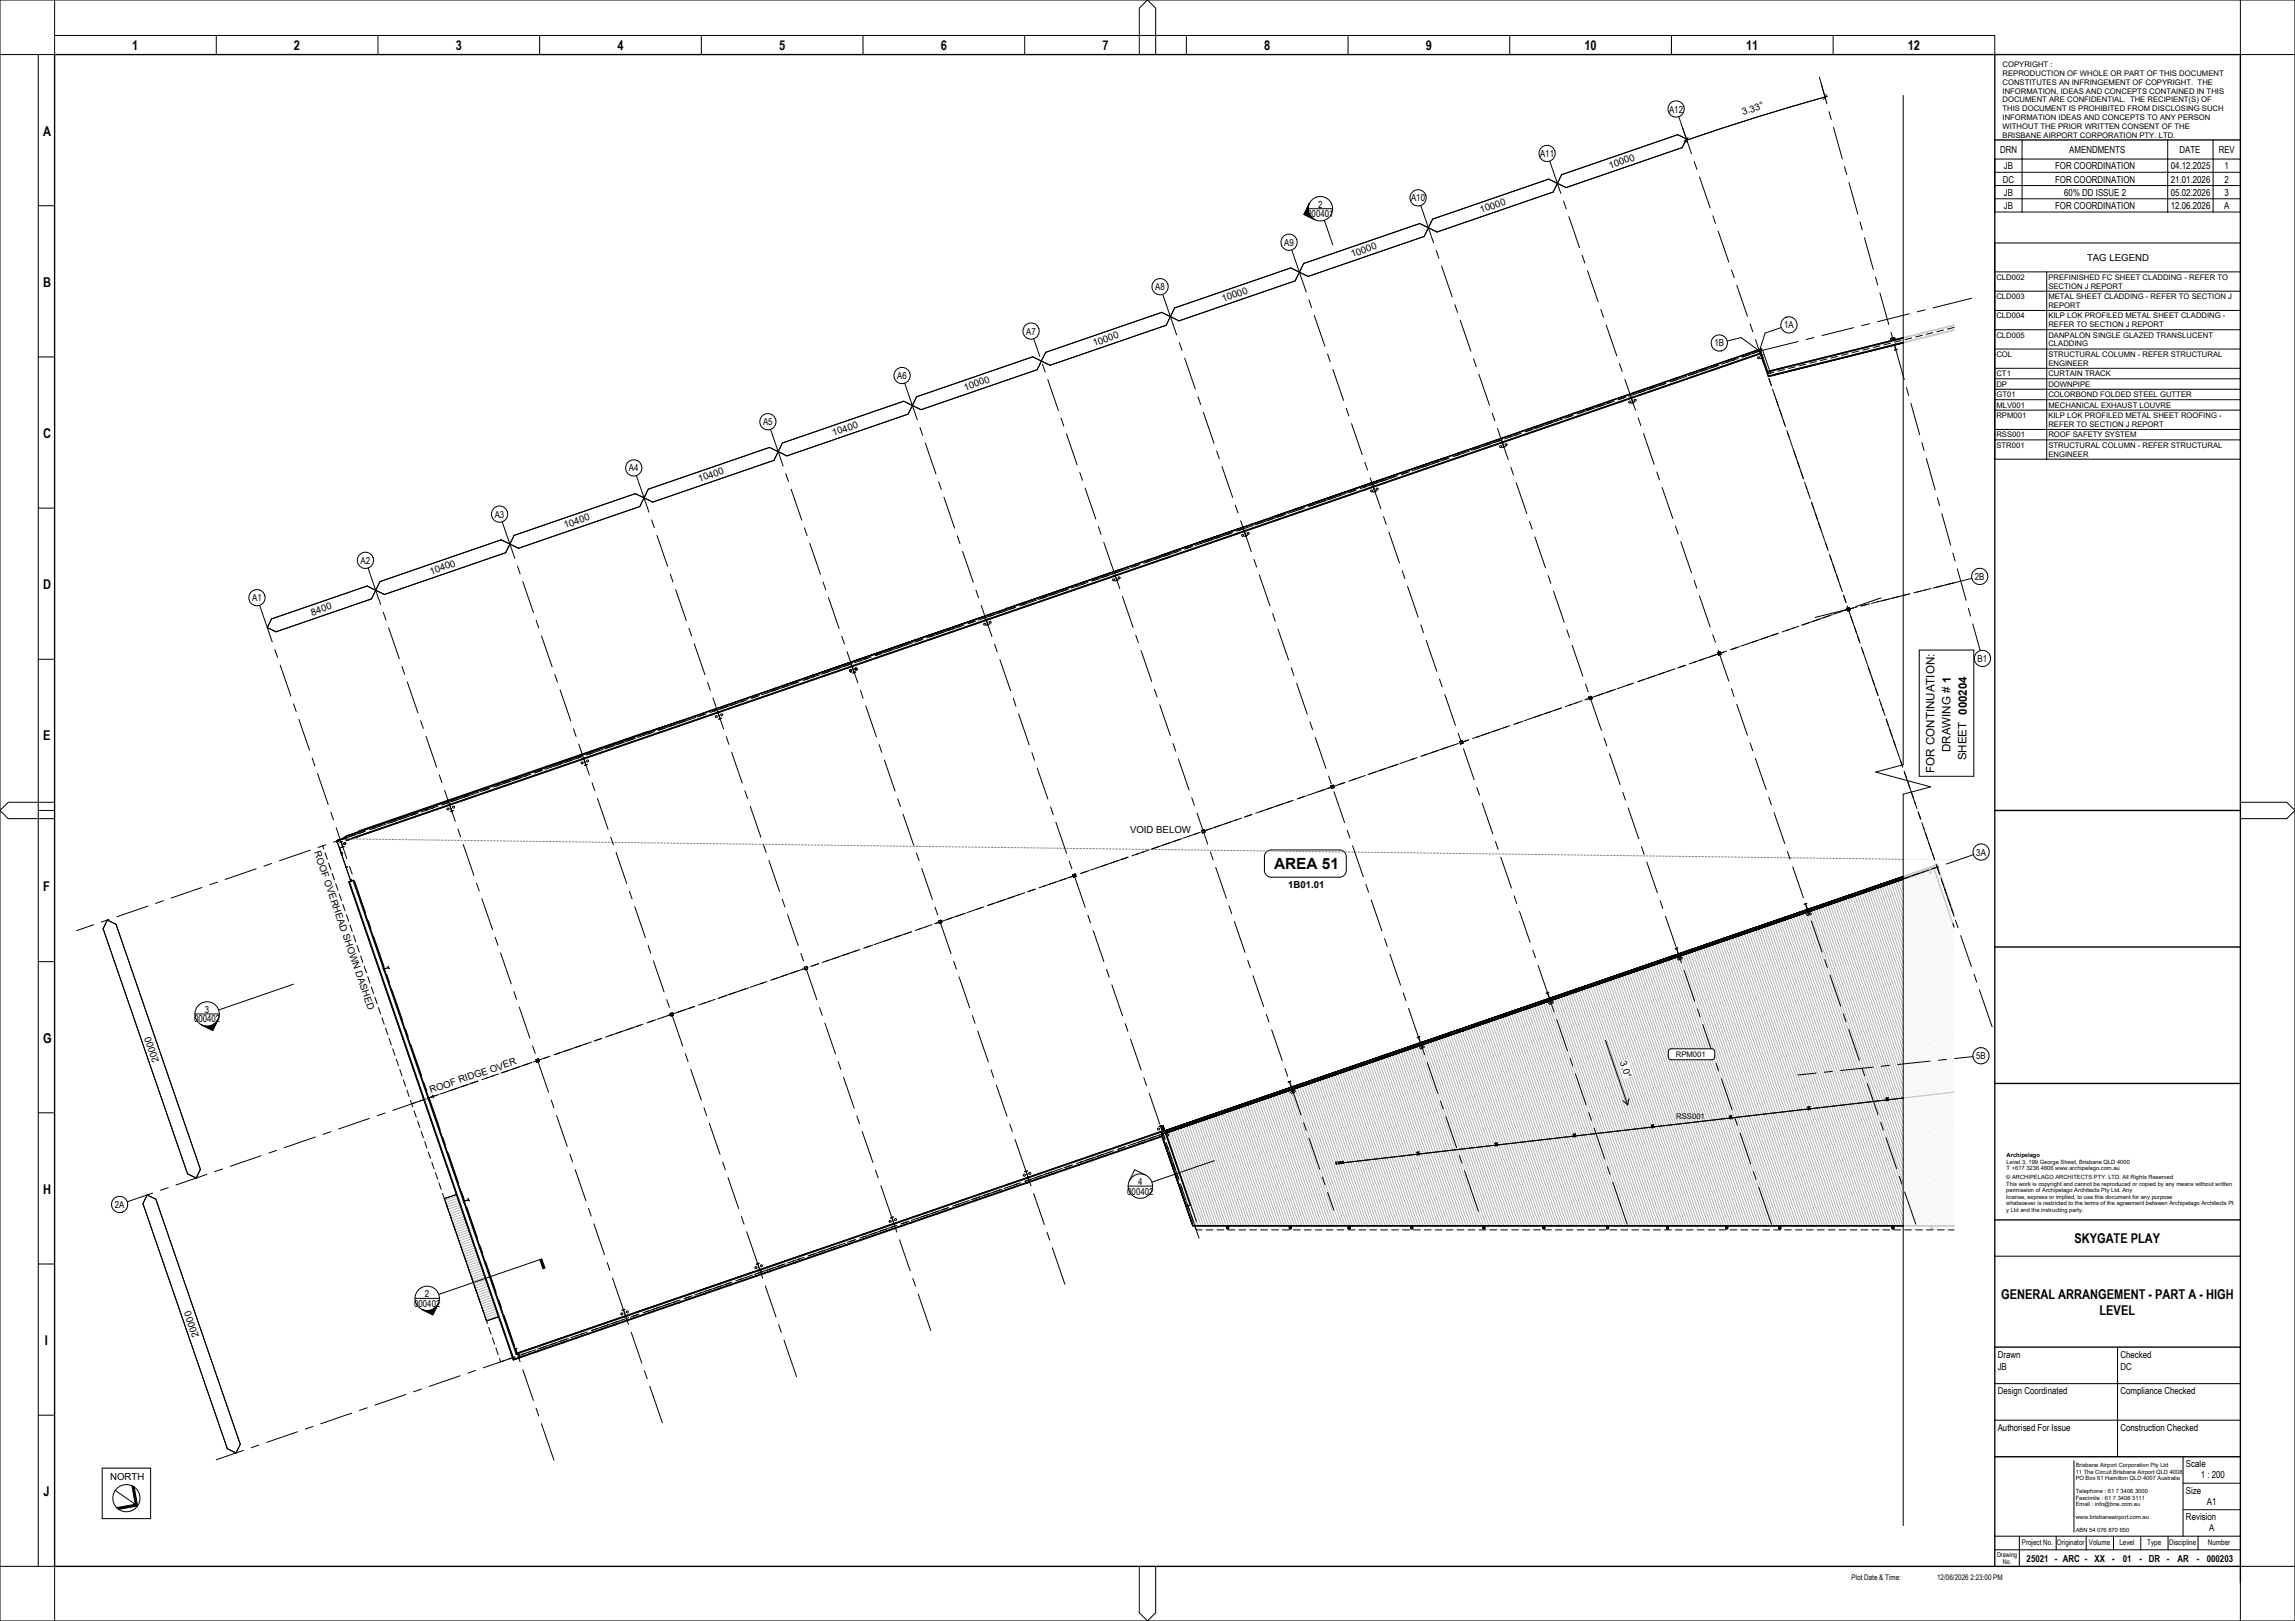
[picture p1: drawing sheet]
<svg xmlns="http://www.w3.org/2000/svg" width="841mm" height="594mm" viewBox="0 0 841 594" stroke-linecap="round" stroke-linejoin="round" font-family="sans-serif">
<defs><g id="words">
<text font-size="5.6" x="466.9" y="318.5">AREA 51</text>
<g font-size="4.9">
<text x="48.5" y="18.4">1</text>
<text x="107.7" y="18.4">2</text>
<text x="167" y="18.4">3</text>
<text x="226.2" y="18.4">4</text>
<text x="285.5" y="18.4">5</text>
<text x="344.7" y="18.4">6</text>
<text x="404" y="18.4">7</text>
<text x="463.2" y="18.4">8</text>
<text x="522.5" y="18.4">9</text>
<text x="580.6" y="18.4">10</text>
<text x="639.8" y="18.4">11</text>
<text x="699.1" y="18.4">12</text>
<text x="15.8" y="49.7">A</text>
<text x="15.8" y="105.1">B</text>
<text x="15.8" y="160.5">C</text>
<text x="15.8" y="215.9">D</text>
<text x="15.8" y="271.3">E</text>
<text x="15.8" y="326.7">F</text>
<text x="15.8" y="382.1">G</text>
<text x="15.8" y="437.5">H</text>
<text x="760.1" y="455.5">SKYGATE PLAY</text>
<text x="733.3" y="475.9">GENERAL ARRANGEMENT - PART A - HIGH</text>
<text x="769.4" y="481.7">LEVEL</text>
<text x="16.4" y="492.9">I</text>
<text x="15.9" y="548.3">J</text>
</g>
<g font-size="4.2">
<text x="714.9" y="250.2" transform="rotate(-90 714.9 250.2)">1</text>
<text x="720.8" y="261.9" transform="rotate(-90 720.8 261.9)">000204</text>
<text x="714.8" y="275.6" transform="rotate(-90 714.8 275.6)">DRAWING #</text>
<text x="720.6" y="278.6" transform="rotate(-90 720.6 278.6)">SHEET</text>
<text x="708.8" y="283.1" transform="rotate(-90 708.8 283.1)">FOR CONTINUATION:</text>
</g>
<g font-size="3.5">
<text x="611.6" y="41.2">A12</text>
<text x="638.8" y="42.1" transform="rotate(-17 638.8 42.1)">3.33°</text>
<text x="564.3" y="57.5">A11</text>
<text x="732.9" y="56.2">DRN</text>
<text x="758.3" y="56.2">AMENDMENTS</text>
<text x="798.7" y="56.2">DATE</text>
<text x="813" y="56.2">REV</text>
<text x="590" y="61.8" transform="rotate(-19 590 61.8)">10000</text>
<text x="734.3" y="62">JB</text>
<text x="753.1" y="62">FOR COORDINATION</text>
<text x="795.5" y="62">04.12.2025</text>
<text x="815.2" y="62">1</text>
<text x="733.9" y="66.9">DC</text>
<text x="734.3" y="71.7">JB</text>
<text x="753.1" y="66.9">FOR COORDINATION</text>
<text x="756.4" y="71.7">60% DD ISSUE 2</text>
<text x="795.5" y="66.9">21.01.2026</text>
<text x="795.5" y="71.7">05.02.2026</text>
<text x="815.2" y="66.9">2</text>
<text x="815.2" y="71.7">3</text>
<text x="483" y="76.1">2</text>
<text x="517.1" y="73.8">A10</text>
<text x="734.3" y="76.6">JB</text>
<text x="753.1" y="76.6">FOR COORDINATION</text>
<text x="795.5" y="76.6">12.06.2026</text>
<text x="815" y="76.6">A</text>
<text x="479.1" y="79.6">000401</text>
<text x="542.8" y="78.1" transform="rotate(-19 542.8 78.1)">10000</text>
<text x="470.6" y="90.1">A9</text>
<text x="495.5" y="94.3" transform="rotate(-19 495.5 94.3)">10000</text>
<text x="764.8" y="95.5">TAG LEGEND</text>
<text x="423.3" y="106.4">A8</text>
<text x="448.2" y="110.6" transform="rotate(-19 448.2 110.6)">10000</text>
<text x="376" y="122.6">A7</text>
<text x="653.8" y="120.3">1A</text>
<text x="400.9" y="126.9" transform="rotate(-19 400.9 126.9)">10000</text>
<text x="628.2" y="127">1B</text>
<text x="328.8" y="138.9">A6</text>
<text x="353.7" y="143.2" transform="rotate(-19 353.7 143.2)">10000</text>
<text x="279.6" y="155.8">A5</text>
<text x="305.4" y="159.8" transform="rotate(-19 305.4 159.8)">10400</text>
<text x="230.4" y="172.8">A4</text>
<text x="256.3" y="176.7" transform="rotate(-19 256.3 176.7)">10400</text>
<text x="181.3" y="189.7">A3</text>
<text x="207.1" y="193.6" transform="rotate(-19 207.1 193.6)">10400</text>
<text x="132.1" y="206.6">A2</text>
<text x="157.9" y="210.6" transform="rotate(-19 157.9 210.6)">10400</text>
<text x="723.7" y="212.5">2B</text>
<text x="92.4" y="220.3">A1</text>
<text x="114.4" y="225.6" transform="rotate(-19 114.4 225.6)">8400</text>
<text x="724.7" y="242.6">B1</text>
<text x="414.1" y="305.2">VOID BELOW</text>
<text x="115.1" y="312.4" transform="rotate(71 115.1 312.4)">ROOF OVERHEAD SHOWN DASHED</text>
<text x="724.2" y="313.5">3A</text>
<text x="472" y="325.4">1B01.01</text>
<text x="75.1" y="371.1">3</text>
<text x="71.1" y="374.6">000402</text>
<text x="58.4" y="388.7" transform="rotate(-109 58.4 388.7)">20000</text>
<text x="593.6" y="389.3" transform="rotate(71 593.6 389.3)">3.0°</text>
<text x="724.2" y="388.2">5B</text>
<text x="157.9" y="400.6" transform="rotate(-19 157.9 400.6)">ROOF RIDGE OVER</text>
<text x="413.1" y="437.7">000402</text>
<text x="417" y="434.2">4</text>
<text x="42" y="442.6">2A</text>
<text x="151.8" y="478.9">000402</text>
<text x="155.7" y="475.3">2</text>
<text x="72.9" y="489.5" transform="rotate(-109 72.9 489.5)">20000</text>
<text x="732.1" y="497.5">Drawn</text>
<text x="777.1" y="497.5">Checked</text>
<text x="732.1" y="502.1">JB</text>
<text x="777.1" y="502.1">DC</text>
<text x="732.1" y="510.9">Design Coordinated</text>
<text x="777.1" y="510.9">Compliance Checked</text>
<text x="732.1" y="524.3">Authorised For Issue</text>
<text x="777.1" y="524.3">Construction Checked</text>
<text x="801.1" y="537.7">Scale</text>
<text x="40.4" y="542.2">NORTH</text>
<text x="806.5" y="541.7">1 : 200</text>
<text x="801.1" y="547.4">Size</text>
<text x="808.7" y="551.5">A1</text>
<text x="801.1" y="557.1">Revision</text>
<text x="809.5" y="561.1">A</text>
<text x="742.7" y="572.3">25021 - ARC -</text>
<text x="767.5" y="572.3">XX</text>
<text x="774" y="572.3">-</text>
<text x="777.9" y="572.3">01</text>
<text x="784" y="572.3">- DR -</text>
<text x="797.9" y="572.3">AR</text>
<text x="805" y="572.3">-</text>
<text x="808.7" y="572.3">000203</text>
</g>
<g font-size="2.8">
<text x="733.8" y="24.6">COPYRIGHT :</text>
<text x="733.8" y="27.8">REPRODUCTION OF WHOLE OR PART OF THIS DOCUMENT</text>
<text x="733.8" y="31.1">CONSTITUTES AN INFRINGEMENT OF COPYRIGHT. THE</text>
<text x="733.8" y="34.3">INFORMATION, IDEAS AND CONCEPTS CONTAINED IN THIS</text>
<text x="733.8" y="37.5">DOCUMENT ARE CONFIDENTIAL. THE RECIPIENT(S) OF</text>
<text x="733.8" y="40.8">THIS DOCUMENT IS PROHIBITED FROM DISCLOSING SUCH</text>
<text x="733.8" y="44">INFORMATION IDEAS AND CONCEPTS TO ANY PERSON</text>
<text x="733.8" y="47.3">WITHOUT THE PRIOR WRITTEN CONSENT OF THE</text>
<text x="733.8" y="50.5">BRISBANE AIRPORT CORPORATION PTY. LTD.</text>
<text x="731.6" y="102.5">CLD002</text>
<text x="750.6" y="102.5">PREFINISHED FC SHEET CLADDING - REFER TO</text>
<text x="750.6" y="105.8">SECTION J REPORT</text>
<text x="731.6" y="109.6">CLD003</text>
<text x="750.6" y="109.6">METAL SHEET CLADDING - REFER TO SECTION J</text>
<text x="750.6" y="112.8">REPORT</text>
<text x="731.6" y="116.6">CLD004</text>
<text x="750.6" y="116.6">KILP LOK PROFILED METAL SHEET CLADDING -</text>
<text x="750.6" y="119.9">REFER TO SECTION J REPORT</text>
<text x="731.6" y="123.7">CLD005</text>
<text x="750.6" y="123.7">DANPALON SINGLE GLAZED TRANSLUCENT</text>
<text x="731.6" y="130.8">COL</text>
<text x="750.6" y="127">CLADDING</text>
<text x="750.6" y="130.8">STRUCTURAL COLUMN - REFER STRUCTURAL</text>
<text x="731.6" y="137.8">CT1</text>
<text x="750.6" y="134">ENGINEER</text>
<text x="750.6" y="137.8">CURTAIN TRACK</text>
<text x="731.6" y="141.7">DP</text>
<text x="750.6" y="141.7">DOWNPIPE</text>
<text x="731.6" y="145.5">GT01</text>
<text x="731.6" y="149.3">MLV001</text>
<text x="750.6" y="145.5">COLORBOND FOLDED STEEL GUTTER</text>
<text x="750.6" y="149.3">MECHANICAL EXHAUST LOUVRE</text>
<text x="731.6" y="153.2">RPM001</text>
<text x="750.6" y="153.2">KILP LOK PROFILED METAL SHEET ROOFING -</text>
<text x="731.6" y="160.2">RSS001</text>
<text x="750.6" y="156.4">REFER TO SECTION J REPORT</text>
<text x="750.6" y="160.2">ROOF SAFETY SYSTEM</text>
<text x="731.6" y="164.1">STR001</text>
<text x="750.6" y="164.1">STRUCTURAL COLUMN - REFER STRUCTURAL</text>
<text x="750.6" y="167.3">ENGINEER</text>
<text x="614.1" y="387.4">RPM001</text>
<text x="614.3" y="410.1">RSS001</text>
<text x="740.9" y="566.3">Project No.</text>
<text x="753.8" y="566.3">Originator</text>
<text x="765.4" y="566.3">Volume</text>
<text x="776.7" y="566.3">Level</text>
<text x="786.8" y="566.3">Type</text>
<text x="794.9" y="566.3">Discipline</text>
<text x="809.1" y="566.3">Number</text>
<text x="678.5" y="578.9">Plot Date &amp; Time:</text>
<text x="709.9" y="578.8">12/06/2026 2:23:00 PM</text>
</g>
<g font-size="2.5">
<text x="731.8" y="570.4">Drawing</text>
<text x="734" y="573.3">No.</text>
</g>
<g font-size="2.1">
<text x="735.3" y="424">Archipelago</text>
<text x="735.3" y="426.4">Level 3, 199 George Street, Brisbane QLD 4000</text>
<text x="735.3" y="428.8">T +617 3236 4606 www.archipelago.com.au</text>
<text x="735.2" y="432.2">© ARCHIPELAGO ARCHITECTS PTY. LTD. All Rights Reserved</text>
<text x="735.2" y="434.5">This work is copyright and cannot be reproduced or copied by any means without written</text>
<text x="735.2" y="436.9">permission of Archipelago Architects Pty Ltd. Any</text>
<text x="735.2" y="439.3">license, express or implied, to use this document for any purpose</text>
<text x="735.2" y="441.7">whatsoever is restricted to the terms of the agreement between Archipelago Architects Pt</text>
<text x="735.2" y="444.1">y Ltd and the instructing party.</text>
<text x="760.6" y="537.6">Brisbane Airport Corporation Pty Ltd</text>
<text x="760.6" y="540">11 The Circuit Brisbane Airport QLD 4008</text>
<text x="760.6" y="542.4">PO Box 61 Hamilton QLD 4007 Australia</text>
<text x="760.6" y="547.2">Telephone : 61 7 3406 3000</text>
<text x="760.6" y="549.5">Fascimile : 61 7 3406 3111</text>
<text x="760.6" y="551.9">Email : info@bne.com.au</text>
<text x="760.6" y="556.7">www.brisbaneairport.com.au</text>
<text x="760.6" y="561.5">ABN 54 076 870 650</text>
</g>
</g></defs>
<path d="M48.3 544.4l.9 .5 1.2 7-6.9 1.2-.8-.7 6.8-1.2z" fill="#000"/>
<g fill="#fff">
<path d="M123.6 307.9l3.1-.9z"/>
<path d="M126.7 317.7l1.9 5.1z"/>
<path d="M125 312.8l1.8 4.9z"/>
<path d="M123.5 308.3l1.6 4.5z"/>
<path d="M126.9 308l518.3-178.4z"/>
<path d="M190 495.7l235.4-81z"/>
<path d="M437.6 449.1l278.5 .1z"/>
<path d="M162.8 439.2l4.4-1.5 15.5 44.9-4.4 1.5z"/>
<path d="M709.8 316.9l6.3 18.1z"/>
<path d="M645.2 129.6l2.6 7.4z"/>
<path d="M645.2 128.5l.7-.2 2.9 8.4-.7 .2z"/>
<path d="M425.5 414.9l.2 .5 1.5-.5 .3 1a.37 .37 0 0 1 .5-.3 .37 .37 0 0 1 .2 .5 .37 .37 0 0 1-.6 .1l10.8 31.5-1.6 .6 .3 .8h279v-48.9l-24.1 2.8 .1 .3-.9 .1v-.3l-27.8 3.2v.3l-.9 .1v-.3l-27.8 3.2v.3l-.8 .1v-.3l-27.9 3.2 .1 .3-.8 .1-.1-.3-27.8 3.3v.2l-.8 .1-.1-.2-27.8 3.2 .1 .2-.9 .1v-.2l-27.8 3.2v.2l-.8 .1-.1-.9 .8-.1 .1 .6 27.8-3.2-.1-.7 .9-.1 .1 .7 27.8-3.2-.1-.7 .8-.1 .1 .7 27.8-3.2-.1-.7 .9-.1 .1 .7 27.8-3.2-.1-.7 .8-.1 .1 .7 27.8-3.2v-.7l.8-.1 .1 .7 27.8-3.2-.1-.7 .8-.1 .2 .7 24-2.8v-60.2l-7.5-21.7-280.9 96.9h-.3l-.3-.9zM489.6 425.8l2.7-.3 .1 .8-2.7 .3zM493.8 425.9h.2zM501.8 425h.2zM505.8 424.5h.3zM508.9 424.2l.2-.1zM515.1 423.4h.3zM473 400.3a.4 .4 0 0 1 .8 0 .4 .4 0 0 1-.8 0zM473.9 399.9a.37 .37 0 0 1 .7 0 .37 .37 0 0 1-.7 0zM520.3 384a.37 .37 0 0 1 .7 0 .37 .37 0 0 1-.7 0zM521.1 383.6a.4 .4 0 0 1 .8 0 .4 .4 0 0 1-.8 0zM567.6 367.6a.37 .37 0 0 1 .7 0 .37 .37 0 0 1-.7 0zM568.4 367.3a.4 .4 0 0 1 .8 0 .4 .4 0 0 1-.8 0zM614.8 351.4a.4 .4 0 0 1 .8 0 .4 .4 0 0 1-.8 0zM615.7 351a.37 .37 0 0 1 .7 0 .37 .37 0 0 1-.7 0zM662.1 335.1a.4 .4 0 0 1 .8 0 .4 .4 0 0 1-.8 0zM663 334.8a.37 .37 0 0 1 .7 0 .37 .37 0 0 1-.7 0zM707 319.7a.4 .4 0 0 1 .8 0 .4 .4 0 0 1-.8 0z"/>
</g>
<g fill="none" stroke="#ccc" stroke-width=".37">
<path d="M716.1 119l-18.7 4.7M716.1 119.4l-18.7 4.6M697.4 125.6l18.7-4.6-18.7 4.7M697.5 125.7h.1M700.3 124.9v.1M704.4 123.9v.1M705.8 123.6h-.1M707.1 123.2v.1M716.1 120.7l-18.7 4.7M703.2 319.9h.1M703.2 319.9h.2M703.2 320h.1"/>
<path d="M703.3 320h.1M703.3 319.9h.1M703.3 319.9v.2M703.3 319.9v.1M703.3 319.8h.1M703.4 319.9h.1M703.4 320h.1M703.4 319.9v.2M703.4 319.8h.1M703.4 319.9v.1M703.4 319.9l-.2 .1M703.4 319.8l-.2 .3"/>
<path d="M703.4 319.8l.1 .2M708.2 318l.1 .3M708.2 318h.1M708.2 318.2h.1M708.3 318.4h.1M708.3 318.3v.1M708.3 318.3h.1M708.3 317.4l7.8 22.6M708.4 318.2h.1M708.3 318.2h.1M708.4 318.1h.1M708.4 318.1l.3-.2 7.4 21.5"/>
<path d="M708.4 318.2l.1 .1M708.4 318.1l-.2 .1M708.4 317.9l-11 3.8M708.5 318.2h.1M708.5 318.3h.1M708.5 318.2l-11.1 3.8M708.6 318.3h-.1M708.6 318.3l-11.2 3.8M708.6 318.3l-11.2 3.9M709.3 319.6l-.2 .1M709.6 317l6.5 18.8M710.9 319.9h.1"/>
<path d="M697.4 321.2l12.5-4.3 6.2 18.1M698.3 321.6v.2M698.3 321.6h.1M698.3 321.7h.1M698.3 321.6v.1M698.3 321.8h.1M698.4 321.6h.1M698.4 321.8h.1M698.4 321.8h-.1M698.4 321.5h.1M698.4 321.7v.1M698.4 321.7h.1"/>
<path d="M698.4 321.6v.2M698.5 321.7h.1M698.4 321.6l-.1 .1M698.5 321.5h.1M698.5 321.6h.1M698.5 321.7v.1M698.5 321.6v.1M698.5 321.5l-.2 .1M698.5 321.5l.1 .2M698.5 321.5v.1M698.5 321.8h.1M698.5 321.6h-.2"/>
<path d="M698.6 321.7h.1M703.2 320.1h.1M703.3 320.1h.1M703.3 320v.1M703.4 320v.1M703.4 320.1h.1M703.5 320h-.1M703.5 320h.1M710.9 324.3l-.2 .1M712.5 329.1h-.2M714.2 333.8l-.2 .1M714.4 330.1h.1"/>
<path d="M715.8 338.5l-.2 .1M716.1 400.2l-18.7 2.2 18.7-2.2M697.4 449.1h18.7M697.4 449.2h18.7M700.1 449.1v.1M706.1 449.1v.1M707.5 450l.3 .4 .4-.4M707.5 450l.3-.4 .4 .4M707.5 449.2v.8M708.2 449.2v.8M712.1 449.1v.1"/>
<circle cx="707.4" cy="319.7" r=".37"/>
</g>
<path d="M707.1 318.7v.1M708.2 318.3h.3M699.1 321.4v.1M703.1 320.1v.1" fill="none" stroke="#fafafa" stroke-width=".37"/>
<g fill="none" stroke="#f0f0f0" stroke-width=".37">
<path d="M704.6 319.7l11.5 33.3M705.4 319.4l10.7 30.9M706.3 319.2l9.8 28.5M707.1 318.9l.2 .5M707.9 318.6l8.2 23.7M697.4 339.2l18.7 54.1M697.4 336.5l18.7 54.2M697.4 333.8l18.7 54.2M697.4 331.1l18.7 54.2M697.4 328.4l18.7 54.2M697.4 325.8l18.7 54.1M697.4 323.1l18.7 54.1"/>
<path d="M698 322l18.1 52.5M698.8 321.7l17.3 50.1M699.6 321.4l16.5 47.8M700.5 321.2l15.6 45.3M701.3 320.9l14.8 42.9M702.1 320.6l14 40.5M702.9 320.3l13.2 38.1M703.8 320l12.3 35.7M707.5 320.1l8.6 24.9M697.4 358l18.7 54.2M697.4 355.3l18.7 54.2M697.4 352.6l18.7 54.2"/>
<path d="M697.4 349.9l18.7 54.2M697.4 347.3l18.7 54.1M697.4 344.6l18.7 54.1M697.4 341.9l18.7 54.1M697.4 379.5l18.7 54.2M697.4 376.8l18.7 54.2M697.4 374.1l18.7 54.2M697.4 371.4l18.7 54.2M697.4 368.8l18.7 54.1M697.4 366.1l18.7 54.1M697.4 363.4l18.7 54.1M697.4 360.7l18.7 54.1"/>
<path d="M697.4 398.3l17.5 50.8M697.4 395.6l18.5 53.5M697.4 392.9l18.7 54.2M697.4 390.3l18.7 54.1M697.4 387.6l18.7 54.1M697.4 384.9l18.7 54.1M697.4 382.2l18.7 54.1M697.4 419.8l10.1 29.3M697.4 417.1l11 32M697.4 414.4l12 34.7M697.4 411.8l12.9 37.3M697.4 409.1l13.8 40"/>
<path d="M697.4 406.4l14.7 42.7M697.4 403.7l15.7 45.4M697.4 401l16.6 48.1M697.4 438.6l3.6 10.5M697.4 435.9l4.6 13.2M697.4 433.3l5.5 15.8M697.4 430.6l6.4 18.5M697.4 427.9l7.3 21.2M697.4 425.2l8.3 23.9M697.4 422.5l9.2 26.6M697.4 446.7l.9 2.4M697.4 444l1.8 5.1"/>
<path d="M697.4 441.3l2.7 7.8"/>
</g>
<g fill="none" stroke="#e5e5e5" stroke-width=".37">
<path d="M697.4 314.9h.6M698.6 314.9h.6M699.8 314.9h.6M701 314.9h.6M702.2 314.9h.6M703.4 315h.6M704.6 315h.6M705.8 315h.6M707 315h.6M708.2 315h.6M709.4 315h.6M710.6 315.1h.6"/>
<path d="M711.8 315.1h.6M713 315.1h.6M714.2 315.1h.6M715.4 315.1h.7"/>
</g>
<g fill="none" stroke="#000" stroke-width=".37">
<path d="M666.7 28.3l2.8 9.7M697.4 35v245.2l-10.1 2.7 20.2 5.4-10.1 2.7v268.1M567.9 59.1l4.1 11.8M615.2 42.8l4.7 13.6M620.8 59.2l1 2.8M670.3 40.9l.8 2.9M671.9 46.7l3.2 11.5M479.4 76.5h9M479.8 74.5a4.5 4.5 0 0 0 2.1 6l-4.1-1.9zM520.6 75.3l4.7 13.7M573 73.7l.9 2.8M574.9 79.4l3.9 11.3"/>
<path d="M622.8 64.9l3.9 11.3M627.7 79l.9 2.9M675.9 61.1l.8 2.9M677.6 66.9l3.2 11.5M473.4 91.6l5.3 15.4M485.4 80.9l3 8.8M526.3 91.8l1 2.8M528.3 97.5l3.9 11.3M579.8 93.6l1 2.8M581.7 99.2l4 11.4M629.6 84.7l3.9 11.4M634.5 98.9l1 2.8"/>
<path d="M681.6 81.3l.8 2.9M683.2 87.1l3.3 11.6M426.1 107.9l5.1 14.8M479.6 109.9l1 2.8M481.6 115.5l3.9 11.4M533.1 111.7l1 2.8M535.1 117.3l3.9 11.4M586.6 113.4l1 2.9M588.6 119.1l3.9 11.3M636.5 104.6l3.9 11.3M641.3 118.8l1 2.8M685.1 118.6l-2.9 .7"/>
<path d="M687.3 101.6l.8 2.8M688.9 107.3l3.2 11.6M699.7 115l-11.7 2.9M705.5 113.5l-2.9 .8M716.1 120l-2.5 .6M722.5 109.3l-14.1 3.5M378.8 124.2l2.2 6.4M382 133.5l1 2.8M384 139.1l3.9 11.4M432.2 125.6l.9 2.8M434.1 131.2l3.9 11.4M486.5 129.7l1 2.9"/>
<path d="M488.4 135.4l3.9 11.3M540 131.5l1 2.8M541.9 137.2l3.9 11.3M593.5 133.3l.9 2.8M595.4 138.9l3.9 11.4M614.5 138.4l.1 .2M618 137.9l-6.1 2.1M618.2 138.9h.1M619.3 136.8v.2M619.8 138.3v.1M620.7 138h.1M623.1 137.2h.1"/>
<path d="M624 135.1l.1 .2M628.7 133.5l.1 .2M629.5 135h.2M630 133.8l-11.4 3.9M633 125l5-1.3 6.8 5M633.5 131.9v.2M637 131.4l-6.2 2.1M638.2 130.3v.1M638.2 130.4l7.4-2.5-.1-.2-45.1 15.6M638.2 130.4l-47.2 16.3M640.7 130.1l-2.3 .8M642.9 128.6l.1 .2"/>
<path d="M643.3 124.4l4.5 13M644.8 128.7l-6.3 2.1M644.9 128.6l1-.3 2.9 8.4-1 .3-2.5-7.4M644.9 128.6l-.2-.5-521.1 179.9M645 129.5h.1M645.1 129.4v.1M645.1 129.3l-518.3 178.5M645.2 128.5l2.9 8.4M645.2 129.6l-518.3 178.5-.5-1.6M645.3 129.6h-.1M645.4 129.2l-.8 .3M645.6 131.2h.1"/>
<path d="M646.1 131.1l-.4 .1M646.1 131.2l-.9 .2 .4-.2M646.9 134.2h-.1M647.3 135.4v.1M648.2 138.6l1 2.8M650.1 136.4l-2.5 .6M652.7 120l-5.9 2.1-2.1 6.6M653.9 135.4l-2.4 .6M656.4 135.9h.1M657.8 135.6h.1M657.8 134.4l-2.4 .6M658.9 125.1l-14.1 3.6"/>
<path d="M661.7 133.5l-2.4 .6M661.9 134.5h.1M662.6 134.4h.1M663.3 134.2h.1M664.7 133.8l-.1 .1M664.7 123.7l-2.9 .7M665.6 132.5l-2.4 .6M669.5 131.5l-2.5 .7M673.3 130.6l-2.4 .6M673.8 131.5v.1M677.2 129.6l-2.4 .6M677.9 130.5h.1"/>
<path d="M679.3 120.1l-11.6 2.9M681.1 128.7l-2.4 .6M684.1 129h.1M685 127.7l-2.4 .6M688.9 126.7l-2.4 .6M692.8 125.8l-2.5 .6M692.9 121.8l.9 2.9M693.5 124.2a.37 .37 0 0 0-.5-.3 .37 .37 0 0 0-.2 .5M693.5 124.2a.37 .37 0 0 1-.3 .5 .37 .37 0 0 1-.4-.3M693.5 124.2l-.5-.3-.2 .5M693.5 124.2l-.3 .5-.4-.3M693.8 126.3l.8-.1z"/>
<path d="M694.2 126.3l3.6 12.8M694.2 126.3l.5 1.7M694.3 128.2v.1M694.4 123.9a.37 .37 0 0 0-.5-.2 .37 .37 0 0 0-.3 .4M694.4 123.9a.37 .37 0 0 1-.3 .5 .37 .37 0 0 1-.5-.3M694.4 123.9l-.5-.2-.3 .4M694.4 123.9l-.3 .5-.5-.3M694.7 128.1l-.4 .1M694.7 128l.5 .1-.9 .2M695.4 126.2h.1M696.6 124.8l-2.4 .6M697.4 125.6l-49.4 12.4-.5-1.9"/>
<path d="M697.4 123.7l-49.9 12.4M697.4 123.7l-49.9 12.5M697.4 124l-49.8 12.4M697.4 125.4l-49.5 12.3M697.4 125.7l-3.1 .8M700.5 123.8l-2.4 .6M704.4 122.9l-2.4 .6M708.3 121.9l-2.4 .6M712.2 121l-2.5 .6M282.4 157.4l4.6 13.4M331.5 140.4l4.6 13.4M337.1 156.7l1 2.8"/>
<path d="M388.8 153.3l1 2.8M390.8 159l3.9 11.3M439 145.4l1 2.8M441 151.1l3.9 11.3M493.3 149.6l1 2.8M495.3 155.2l3.9 11.4M546.8 151.4l1 2.8M548.8 157l3.9 11.4M553.1 159.6l.1 .1M557.5 158.7l-4.1 1.4M557.8 157.9l-42.5 14.7M557.8 157.9l.1 .2"/>
<path d="M558.5 159.4l.1 .1M561.7 158.3h.1M562.5 156.3l.1 .2M563.4 157.7v.1M567.3 154.7v.2M570.6 155.3h.1M571.5 155h.1M572 153l.1 .2M572.7 153.5l-13.7 4.7M576.4 152.2l-3.2 1.1M576.7 151.4l.1 .2M579.1 152.3v.1"/>
<path d="M581.5 149.8v.2M586.2 148.2v.1M590.9 146.5l.1 .2M591 146.7l-42.6 14.7M591.6 147l-13.7 4.7M594.1 147.2h.2M595.6 144.9l.1 .2M595.9 145.5l-2.9 1M597.3 145.8v.1M597.7 145.7v.1M597.8 145.8l.6 1.7M597.8 145.7v.1"/>
<path d="M597.9 145.9h.1M597.9 147.7h.1M598.2 145.6l-.9 .3M598.3 147.5l-.4 .2M598.4 147.5h.1M598.8 147.4l-.4 .1M598.8 147.4h.1M598.8 147.4l-.8 .3M599.3 145.4h.1M600.3 153.1l1 2.9M600.4 143.3v.2M600.4 143.3l-42.6 14.6"/>
<path d="M602.3 158.8l3.9 11.3M604.5 143.6h.1M605.1 141.6l.1 .2M608.1 142.3v.1M609.4 141.9h.1M609.8 140l.1 .2M610.5 140.5l-13.7 4.7M614.3 140.2v.1M649.6 142.6l4.7 13.7M654.8 157.7l1.2 3.6M698.6 142l.8 2.9M700.2 147.8l3.3 11.5"/>
<path d="M233.2 174.3l4.6 13.4M288 173.6l.9 2.8M289.9 179.3l3.9 11.3M339.1 162.3l3.9 11.4M344 176.5l.9 2.9M395.7 173.2l1 2.8M397.6 178.8l3.9 11.4M445.8 165.3l1 2.8M447.8 170.9l3.9 11.4M496.4 179.1v.2M496.9 178.9v.2M497 179.5l-3.2 1.1"/>
<path d="M500.2 169.4l.9 2.9M501.1 177.5l.1 .1M502.1 175.1l3.9 11.3M502.7 178.6l.1 .1M502.8 178.4h.1M502.8 178.7h-.1M503.3 178.3h-.2M503.6 178.1h.1M505.8 175.8l.1 .2M505.9 176l-42.6 14.7M507.6 176.9l.1 .1M510.5 174.2l.1 .2"/>
<path d="M510.8 174.8l-12.4 4.3M512.2 174.3l-2.4 .8M512.5 175.3h.1M515.3 172.6v.2M515.3 172.6l-47.3 16.3 .1 .1M516.5 172.8l-2.9 1M520 170.9l.1 .2M524.7 169.3l.1 .2M528.2 169.9h.1M529.5 167.7v.2M530.5 169.1h.1M531.1 167.8l-13.7 4.7"/>
<path d="M534.2 166.1v.2M535.1 167.5h.1M538.6 165.2l-6.1 2.1M538.9 164.4l.1 .2M539 166.2h.1M539.3 166v.1M542.2 165v.1M543.6 162.8l.1 .2M543.8 164.5h.1M548.4 161.2v.2M548.4 161.4l-42.5 14.6M550.4 162l.1 .1"/>
<path d="M550.5 162.1l.6 1.6-.4 .2M550.5 161.1l-11.3 3.9M550.5 162h.1M550.7 163.9v.1M550.9 161.9l-.9 .2M551 162v.1M551.1 163.7h.4l-.8 .3M553.6 161.1h.1M553.6 171.2l1 2.9M553.8 160l-2.4 .8M555.6 176.9l3.9 11.3M607.1 173l1 2.8"/>
<path d="M609.1 178.7l3.9 11.3M656.1 161.5l.8 2.4M657 164.1l3.9 11.4M661.3 176.7l2.1 6.1M704.3 162.2l.8 2.9M705.9 168l3.2 11.5M184 191.2l4.6 13.4M238.8 190.5l1 2.9M240.7 196.2l4 11.3M294.8 193.4l1 2.9M296.7 199.1l4 11.4M345.9 182.2l3.9 11.3"/>
<path d="M350.8 196.4l1 2.8M402.5 193l1 2.9M404.5 198.7l3.9 11.3M439.6 198.6l.1 .2M442.1 199.5v.1M443.6 199h.2M444.4 197v.2M446 196.4v.2M449.1 195.4v.2M451.6 195.2l-13.7 4.7M451.9 196.2h.1M452.7 185.1l1 2.9"/>
<path d="M453.8 193.7l.1 .2M454.6 190.8l3.9 11.3M455.3 193.2v.2M455.5 194.6v.1M455.5 194.7l.8-.4zM456.1 196.5l.9-.3zM457 196.2v.1M458.5 192.1l.1 .2M459.2 192.6l-6.1 2.1M461.7 192.8h.1M463 191.3l-2.4 .8M463.3 190.5v.2"/>
<path d="M463.3 190.7l-47.2 16.2M467.2 190.9h.1M468.9 188.5l-43.5 15 .1 .2M471.1 188.5l-11.3 3.9M471.1 187.8l.1 .2M472.7 187.2l.1 .2M473.4 188.7v.1M473.9 186.8v.2M476.1 187.8h.1M477.3 187.4h.1M477.4 185.6l.1 .2M478.1 186.1l-6.1 2.1"/>
<path d="M482.2 184v.2M482.2 185.7v.1M482.7 183.8l.1 .2M486.9 182.3l.1 .2M488.1 183.7h.1M491.6 180.7l.1 .2M493 182h.1M493.2 180.8l-13.7 4.8M496.7 180.7h.1M503.4 180.2l.9-.2zM507 189.3l1 2.8M508.9 195l4 11.3"/>
<path d="M560.5 191.1l1 2.8M562.4 196.7l3.9 11.4M614 192.8l1 2.9M615.9 198.5l3.9 11.4M663.8 184l3.9 11.3M667.8 195.6l.8 2.3M668.7 198.2l1.2 3.5M710 182.4l.8 2.9M711.6 188.2l3.2 11.6M134.9 208.2l4.6 13.3M189.6 207.4l1 2.9M191.6 213.1l3.9 11.4"/>
<path d="M245.6 210.4l1 2.8M247.6 216l3.9 11.4M301.6 213.3l1 2.8M303.6 219l3.9 11.3M352.7 202l4 11.4M357.6 216.2l1 2.9M378.2 219.8v.2M379.8 219.9l-2.4 .8M383 218.3l-.1-.1-89.8 30.9M384.7 219.3h.1M387.6 216.5l.1 .2M391.7 215.8l-11.3 3.9"/>
<path d="M392.4 214.9v.2M397.1 213.3v.2M398 214.7h.1M398.7 213.4l-6.1 2.1M401.8 211.6l.1 .2M404.6 212.4v.1M406.5 210l.1 .2M408.2 211.2h.2M408.6 210.9h.1M408.6 210.9h-.4M408.8 212.8h.1M409 210.6l-.3 .3 .5 1.7-.4 .2"/>
<path d="M409.2 212.6h.5l-.9 .2M409.4 212.9l.9 2.8M410.3 208.7l.1 .2M411.3 208.4v.2M411.3 218.5l3.9 11.4M413.4 209.4l-.1 .1M413.8 208.2l-13.7 4.7M416 206.8l.1 .1M416.1 206.9l-42.6 14.7M417.2 208.1h.1M417.6 206.9l-3.2 1.1M420.7 205.1l.1 .2"/>
<path d="M421.4 205.6l-2.4 .8M428.4 204.2v.1M430.2 201.9v.2M432.7 201.7l-12.6 4.3M433.3 202.6h.1M433.9 202.3l-.1 .1M434.9 200.2l.1 .2M435.3 201.9h.1M437.1 200.2l-2.9 1M437.2 201.2h.1M437.7 201h.2M459.5 205l1 2.8"/>
<path d="M461.5 210.7l3.9 11.3M513.8 209.1l1 2.9M515.8 214.8l3.9 11.4M567.3 210.9l1 2.9M569.3 216.6l3.9 11.3M620.8 212.7l1 2.8M622.8 218.4l3.9 11.3M670.4 203.1l4.7 13.7M675.5 218l1 2.9M689.3 219.1l-9.3 3.2M699.8 217.6l-14 3.5M707.6 215.7l-6.3 1.5"/>
<path d="M715.6 202.7l.8 2.8M717.2 208.4l3.3 11.6M722.6 211.9l-14.2 3.6M95.1 221.8l4.7 13.4M99.5 226.8l35-12.1 6.4 3.1 44.4-15.3 3.1-6.3 44.4-15.3 6.4 3.1 44.4-15.3 3.1-6.4 44.5-15.3 6.3 3.1 42.6-14.6 3.1-6.4 42.5-14.6 6.4 3.1 42.5-14.7 3.1-6.3 42.6-14.7 6.3 3.1 42.6-14.6 3.1-6.4 42.5-14.6 3.2 1.5-1.6 3.2-42.5 14.6-6.4-3.1-42.5 14.7-3.1 6.3-42.6 14.7-6.3-3.1-42.6 14.6-3.1 6.4-42.5 14.7-6.4-3.1-42.5 14.6-3.1 6.4-44.4 15.3-6.4-3.1-44.4 15.3-3.1 6.3-44.5 15.3-6.3-3.1-44.5 15.3-3.1 6.4-35 12-3.1-1.5zM100.7 238.1l1 2.8M140.5 224.4l.9 2.8M142.4 230l3.9 11.4M196.5 227.3l.9 2.8M198.4 233l3.9 11.3M252.5 230.2l.9 2.9M254.4 235.9l3.9 11.3"/>
<path d="M308.5 233.2l.9 2.8M310.4 238.8l3.9 11.4M321.4 239.3l.1 .2M326.2 237.7v.2M326.6 239.3h.1M331.5 237.6h.1M334.4 235.5l-13.7 4.8M335.6 234.3l.1 .3M335.6 234.3h.1M335.8 236.1l-.1 .1M338.2 234.2l-3.2 1.1M340.4 232.8v.2"/>
<path d="M344.6 233.1h-.1M345.1 231.2v.2M347.2 232.2h.1M349.2 231.5h.2M349.8 229.5l.1 .2M353.3 229l-13.7 4.7M354.5 227.9l.1 .2M357.7 227.5l-3 1M357.9 228.5h.1M359.3 226.3v.2M359.6 221.9l3.9 11.3M361.3 227.1l.1 .1"/>
<path d="M361.4 227.2l.6 1.7M361.5 227.1l-.1 .1M361.8 226.9l-.8 .4M361.8 226.9v.1M362 228.9h-.1M362 228.8l.1 .1M362.4 228.8l-.8 .3M362.8 226.8v.1M364 224.7l.1 .2M364.5 236.1l.9 2.8M365.1 226l-.1 .1M366.5 225.5v.1"/>
<path d="M368.6 222.9l.1 .1M368.7 222.9l.1 .3M368.7 222.9h-.1M372.2 222.5l-13.7 4.7M372.6 223.4v.1M373.4 221.4l.1 .2M373.5 221.6l-42.5 14.6-.1-.1M376.8 222l-.1 .1M377.5 221.8h.1M377.5 220.7l-3.9 1.3M378.7 221.3h.2M382.4 220.1h.1"/>
<path d="M416.2 232.7l1 2.9M418.1 238.4l4 11.3M466.4 224.8l.9 2.9M468.3 230.5l3.9 11.4M520.7 229l.9 2.8M522.6 234.7l3.9 11.3M574.2 230.8l.9 2.8M576.1 236.5l3.9 11.3M627.6 232.5l1 2.9M629.4 239.2l.3 .9M629.5 239.2h-.1M629.6 238.2l3.9 11.4"/>
<path d="M629.6 239.8h.1M630.3 238.9h.1M630.3 238.9l-.8 .3M630.4 238.9l.3 .9M630.4 239v.1M630.6 239.8l-.8 .3M630.6 239.8h.1M630.7 239.8h-.1M632.7 238.6l-13.7 4.7M637.5 236.9l-3.4 1.2M651.6 232.1l-13.7 4.7M659.2 229.5l-6.1 2.1"/>
<path d="M671.5 225.2l-11.4 3.9M676.7 222.9l.3 .9M676.7 222.9h.1M676.9 222l4.7 13.7M677 223.8h.1M677.3 223.2l-5.3 1.9M677.6 222.6h.1M677.6 222.6l-.9 .3M677.6 222.6l.3 .9M677.9 223.5l-.8 .3M677.9 223.5h.1M680.4 222.4l-15.3 3.9"/>
<path d="M682.1 237.2l1.2 3.5M685.1 221.3l-3.2 .8M721.3 222.9l.8 2.9M722.9 228.6l2.8 9.8M102.7 243.7l3.9 11.4M107.6 257.9l.9 2.8M147.3 244.2l1 2.9M149.2 249.9l4 11.4M203.3 247.2l1 2.8M205.3 252.8l3.9 11.4M259.3 250.1l1 2.8M261.3 255.8l3.9 11.3"/>
<path d="M264.7 258.8l.1 .2M267 259.8l-.1 .1M269.4 257.2l.1 .2M270.8 258.5h.1M273.9 256.4l-13.7 4.7M274.2 255.6v.2M275.7 256.8h.1M278.2 254.9l-2.9 1M278.9 254l.1 .2M280.6 255.2h.1M283.6 252.3l.1 .2M283.9 252.2l.1 .2-42.9 14.8"/>
<path d="M288.4 250.7v.2M290.2 251.8h.1M292.4 250l-13.3 4.6M292.8 249.9l-2.4 .8M293.1 249.1l-42.6 14.6M293.1 249.1v.2M294.7 248.5v.2M296.2 249.7v.1M296.3 249.7v.1M297.7 249.2v.1M297.8 247.5l.1 .1M299.2 248.8h-.1"/>
<path d="M300.4 247.3l-6.2 2.1M301.2 246.3l.1 .2M302.5 245.8l.1 .2M307 246l.1 .1M307.3 244.2v.2M308 245.7l-.1 .1M311.3 242.8v.2M311.9 244.3v.1M312 242.6l.1 .2M312.1 245.8a.37 .37 0 0 0-.5-.2 .37 .37 0 0 0-.2 .4M312.1 245.8a.37 .37 0 0 1-.2 .5 .37 .37 0 0 1-.5-.3M312.1 245.8l-.5-.2-.2 .4"/>
<path d="M312.1 245.8l-.2 .5-.5-.3M312.3 244.1l.4-.3-1 .3h.5M312.3 243.2l-11.4 3.9M312.5 246.6h.1M313 246.4l-.5 .2M313 246.3h.5l-.9 .3M314.1 245.1a.37 .37 0 0 0-.5-.2 .37 .37 0 0 0-.2 .4M314.1 245.1a.37 .37 0 0 1-.2 .5 .37 .37 0 0 1-.5-.3M314.1 245.1l-.5-.2-.2 .4M314.1 245.1l-.2 .5-.5-.3M315.3 253l1 2.8M316.7 240.9l.1 .2"/>
<path d="M317.3 258.7l3.9 11.3M319.3 240.7l-6.2 2.2M319.7 241.7h.2M321.7 241h.1M366.4 241.8l3.9 11.3M371.3 255.9l1 2.9M423 252.6l1 2.8M425 258.3l3.9 11.3M473.2 244.7l1 2.8M475.1 250.4l4 11.3M527.5 248.8l1 2.9M529.5 254.5l3.9 11.4"/>
<path d="M572.2 259.4l-13.7 4.7M579.8 256.8l-6.2 2.1M581 250.6l1 2.9M582.2 255.5l.2 .9M582.2 255.5h.1M582.3 255.8h.1M582.5 256.4h.1M582.8 255.2v.1M583 256.3l3.9 11.4M583 255.2l-.9 .3M583 255.2h.1M583 255.2l-.8 .3"/>
<path d="M583.1 255.2l.3 .8M583.1 256.2h.1M583.3 256.1l-.9 .3M583.4 255.9l-.1 .1M583.4 256l-.1 .1M583.4 256v.1M592.1 252.6l-11.4 3.9M598.7 250.3l-6.2 2.1M610 246.4l-2.3 .8M611.9 245.7l-11.8 4.1M613.8 245.1l-2.3 .8M617.6 243.8l-2.8 1"/>
<path d="M629.7 240.1h.1M634.5 252.4l1 2.8M636.4 258.1l3.9 11.3M683.4 240.9l.8 2.4M684.3 243.6l3.9 11.3M688.6 256.1l2.1 6.1M109.5 263.6l3.9 11.3M114.4 277.8l1 2.8M154.1 264.1l1 2.8M156.1 269.8l3.9 11.3M208 278.4l.1 .2M210.1 267l1 2.8"/>
<path d="M210.2 279.4h.1M212.1 272.7l3.9 11.3M212.7 276.8l.1 .1M213.4 278v.1M213.4 277.2l-11.7 4M213.4 278.1l1-.4zM217 277h.1M217.4 275.1l.1 .2M220.9 274.6l-6.1 2.1M222.2 273.5v.2M225.1 272.5l.1 .2M226.9 271.9l.1 .2"/>
<path d="M228.9 272.9v.1M230.4 272.4l-.1 .1M231.3 272.1h.1M231.6 270.2l.1 .2M232.9 270.5l-11.4 3.9M236.4 268.6v.2M237.7 268.4l-.1-.5-106.1 36.5 .1 .3M239.1 269.4v.1M239.9 268.1l-6.2 2.1M241.1 267v.2M241.1 267.2l-43.4 14.9M243.6 266.8l-2.3 .8"/>
<path d="M245.4 267.3h.1M245.8 265.4l.1 .1M250.5 263.7l.1 .2M250.5 263.7l-47.2 16.3M252.2 264.9h.1M255 262.9l-13.6 4.7M255.3 262.1v.2M256.1 263.5l.1 .1M258.8 261.6l-3.3 1.1M260 260.5l.1 .2M260.7 262h.1M261 261.9h.1"/>
<path d="M263 261l-.5 .1 1-.4-.4 .3 .8 2.3M264.4 263.2l-.5 .1M264.4 263.2h.1M264.4 263.2l-1 .4 .4-.3M266.1 269.9l1 2.9M268.1 275.6l3.9 11.4M322.1 272.9l1 2.8M324.1 278.5l3.9 11.4M373.3 261.6l3.9 11.4M378.1 275.8l1 2.8M429.9 272.4l.9 2.9M431.8 278.1l3.9 11.4"/>
<path d="M480 264.5l1 2.9M482 270.2l3.9 11.4M512.7 279.9l-11.4 3.9M519.3 277.6l-6.2 2.2M534.3 268.7l1 2.8M534.4 272.4l-13.7 4.8M534.9 271.7l.3 .9M534.9 271.8l.9-.3 .3 .8M534.9 271.8l.3 .8M535.2 272.6v.1M535.3 272.6l-.1 .1M536 271.9h.1"/>
<path d="M536.1 272.4l-.9 .3M536.1 272.3v.1M536.3 274.4l3.9 11.3M538.2 271.1l-2.9 1M553.3 265.9l-13.7 4.7M558 264.3l-3.3 1.1M587.8 270.5l1 2.8M589.8 276.2l3.9 11.3M641.3 272.3l1 2.8M643.3 277.9l3.9 11.4M691.2 263.4l3.9 11.4M693.8 271.2l.9 2.4"/>
<path d="M695.1 275l.9 2.4M696 277.6l1.3 3.5M116.4 283.4l3.9 11.4M121.2 297.6l1 2.9M146.5 299.5l.1 .2M150.5 299.9v.1M151.3 297.9v.2M153.4 297.9l-11.3 3.9M156 296.3v.2M159.1 295.9l-4.8 1.7M160.1 296.6l-.1 .1M160.4 295.4l-2.3 .9"/>
<path d="M160.7 294.7l-33.7 11.6v.2l29-10M160.7 294.7l.1 .1M161 283.9l.9 2.9M161.5 296.1v.1M162.9 289.6l3.9 11.4M164.8 294.9l.7 2.2h.6l-1 .3 .4-.3M165.2 294.6l-1 .3h.5M165.2 294.6v.1M165.2 294.7l-.4 .2M165.4 293l.1 .2M166.1 294.5v.1M170.2 291.4v.2"/>
<path d="M170.3 293.1v.1M174.9 289.8l.1 .2M175.6 290.2l-13.7 4.8M179.3 288.9l-3.2 1.1M179.6 288.1l.1 .2M181.8 289.2h.1M182 289.1h.1M184.3 286.5l.1 .2M189.1 284.9v.2M191.6 285.8h.1M193.8 283.3l.1 .2M194.5 283.7l-13.7 4.7"/>
<path d="M196.4 284.1h.1M197.6 281.9l.1 .2M197.7 282.1l-41.7 14.4M198.5 281.6l.1 .2M198.8 282.2l-2.9 1M201.3 282.4l.1 .1M201.8 282.3h.1M202 281.1l-2.3 .8M203.3 280v.2M203.3 280l-42.6 14.7M205.3 281.1h.1M214.7 280.2h.5l-1 .3 .5-.3"/>
<path d="M217 286.9l.9 2.8M218.9 292.5l3.9 11.4M273 289.8l1 2.8M274.9 295.5l3.9 11.3M329 292.7l1 2.9M330.9 298.4l3.9 11.3M380.1 281.5l3.9 11.3M385 295.6l1 2.9M436.7 292.3l1 2.8M438.7 298l3.9 11.3M455 299.8l-13.7 4.7M458.8 298.5l-2.9 1"/>
<path d="M473.9 293.3l-13.7 4.7M478.6 291.6l-3.3 1.2M486.9 284.4l.9 2.8M487.6 288.1l.3 .8M487.6 288v.1M487.9 288.9l.1 .1M488.5 287.7l.3 .9M488.5 287.7l-.9 .3M488.5 287.7v.1M488.8 288.6l-.8 .4M488.8 288.6h.1M488.8 290.1l3.9 11.3"/>
<path d="M488.8 288.6v.1M492.8 286.8l-13.7 4.7M500.4 284.2l-6.2 2.1M541.2 288.6l1 2.8M543.1 294.2l3.9 11.4M594.7 290.3l.9 2.9M596.6 296l3.9 11.4M648.2 292.1l.9 2.9M650.1 297.8l3.9 11.3M697.7 282.6l4.8 13.7M702.9 297.5l1 2.8M93.9 318.4l-11.4 3.9"/>
<path d="M99.5 316.4l-2.8 1M113.7 311.5l-11.3 3.9M118.2 309.8l.4 1.3M119.1 312.5l.8 2.4M119.4 309.6l-2.8 .9M120.4 316.3l.8 2.3M123.2 303.3l3.9 11.3M123.4 308.2l.1 .3M123.4 308.2h.1M123.4 308.2l5.2 14.7M123.5 308.2h.1M123.5 308.2h-.1"/>
<path d="M123.5 308.5h.1M123.5 308.4h.1M123.5 308.4v.1M123.6 308.4h.1M123.6 308.4h-.1M123.6 308.5h-.1M123.6 308.1l5 14.8M123.6 308.2h.1M123.6 308h.1M123.6 307.9l.1 .5M123.6 308.3h.1M123.6 308.1h.1"/>
<path d="M123.6 308v.1M123.7 308.1h-.1M123.7 308.2h.1M123.7 308.1v.2M123.7 308.1h.1M123.7 308.3h.1M123.7 308.4h.1M123.7 308.2v.1M123.8 308.2h.1M123.8 308h.1M123.8 308.2l.1 .1M123.8 307.9v.1"/>
<path d="M123.8 307.9h.1M123.9 308h.1M123.9 307.9h.1M123.9 308.3l-.3 .1M123.9 307.9v.1M123.9 308.3h.1M123.9 308l.1 .3M123.9 308.1l-.3 .1M123.9 308.1h.1M123.9 308.1l-.2 .1M124 308.3h.1M124 308.3l-.4 .1"/>
<path d="M124.6 308.6l.8-.3zM125.1 312.7h.1M125.1 312.8h-.1M125.1 312.8h.1M125.2 312.8h.1M125.2 312.9h.1M125.2 312.8h-.1M125.2 312.7h.1M125.2 312.7h-.1M125.2 310.4v.1M125.2 312.8v.1M125.2 312.6l.1 .2"/>
<path d="M125.3 312.6l-.1 .1M125.3 312.7h-.1M125.3 312.6h.1M125.3 312.7h.1M125.3 312.8h-.1M125.3 312.8h.1M125.3 312.8l-.1 .1M125.3 312.6l-.1 .3M125.3 312.6l-.2 .1M125.4 312.7h.1M125.4 312.8h.1M125.6 310.2l-.4 .2"/>
<path d="M125.6 310.2h.5l-1.6 .5 1 2.8M125.7 307.2l1.1-.4 .3 .3-1.3 .5-.1-.3M125.7 307.2h.1M126.7 306.8v.2M126.7 306.9l-3.1 1.1M126.7 309a.37 .37 0 0 0-.5-.3 .37 .37 0 0 0-.2 .5M126.7 309a.37 .37 0 0 1-.3 .4 .37 .37 0 0 1-.4-.2M126.7 309l-.5-.3-.2 .5M126.7 309l-.3 .4-.4-.2M126.8 317.6h.1M126.8 317.7h.1M126.8 317.7h-.1"/>
<path d="M126.8 317.6v.1M126.8 317.7v.1M126.8 317.8h.1M126.9 317.8h.1M126.9 317.8h-.1M126.9 317.7v.1M126.9 317.6h-.1M126.9 317.6h.1M126.9 317.6v.1M126.9 317.6l.1 .1M126.9 317.7h.1M126.9 317.5l.1 .2"/>
<path d="M127 317.5h.1M127 317.6h.1M127 317.7h-.1M127 317.6v.1M127 317.7h.1M127 317.7l-.1 .1M127 317.5l-.2 .1M127 317.8h.1M127 317.5l.1 .2M127.1 317.6h-.1M127.1 317.7h.1M127.1 317.7l-.2 .1"/>
<path d="M127.6 306.1l.1 .1M127.9 307.7h.1M128.1 317.5l1 2.8M130.9 306.7h.1M132.3 304.4l.1 .2M133.7 305.7v.1M134 304.6l-11.8 4M137.1 302.8v.2M140.7 303.3h.1M141.5 302l-6.1 2.1M141.8 301.2l.1 .2M145.6 301.6v.1"/>
<path d="M167.8 303.8l1 2.8M169.8 309.5l3.9 11.3M223.8 306.7l1 2.9M225.8 312.4l3.9 11.3M279.8 309.6l1 2.9M281.8 315.3l3.9 11.4M335.8 312.6l1 2.8M337.8 318.2l3.9 11.4M386.9 301.3l3.9 11.4M391.8 315.5l1 2.8M399.2 319l-3.3 1.1M413.4 314.1l-13.7 4.7"/>
<path d="M420.9 311.5l-6.1 2.1M432.3 307.6l-2.4 .8M433.2 307.3l-11.3 3.9M439.8 305l-6.1 2.1M440.3 304.3l.9-.3 .4 .9M440.3 304.3l.3 .9M440.4 304.3h-.1M440.6 305.2h.1M441.2 304h.1M441.2 304l-.8 .3M441.2 304l.3 .9M441.5 304.9l-.8 .3"/>
<path d="M441.6 304.9h-.1M443.5 312.1l1 2.9M445.5 317.8l3.9 11.4M464.1 312.2l1.7-.8h25a2.5 2.5 0 0 1 2.5 2.5v5a2.5 2.5 0 0 1-2.5 2.5h-25a2.5 2.5 0 0 1-2.5-2.5l.1-5.3zM493.7 304.3l1 2.8M495.7 309.9l3.9 11.4M548 308.4l1 2.9M550 314.1l3.9 11.3M601.5 310.2l1 2.8M603.5 315.9l3.9 11.3M655 312l1 2.8M656.9 317.6l4 11.4"/>
<path d="M704.3 301.5l4.7 13.7M704.7 319.6l-104.6 36.1M706.9 318.8l-2.4 .8M709.5 316.6l1.3 3.8M710.4 317.6l-2.9 1M723.2 313.2l-10 3.4M34.3 338.9l-6.2 2.1M39.3 337.1l3.2 1.6 30.9 89.8-1.5 3.2-3.2-1.6-30.9-89.8zM40 336.9l-2.9 1M54.2 332l-11.4 3.9M59.8 330.1l-2.8 1M74 325.2l-11.3 3.9"/>
<path d="M79.7 323.2l-2.8 1M121.7 320.1l.8 2.3M123 323.8l.8 2.4M124.3 327.6l.8 2.4M125.6 331.4l.9 2.4M126.9 335.2l.9 2.3M127.8 323.2l60.3 175.1 2.4-.7-.7-1.9-.5 .2M127.8 323.2l60.3 175.2 41.9-14.4M128.1 323.1l60.2 174.9 2.1-.7M128.2 339l.9 2.3M128.5 322.6h.1M128.6 322.7h.1"/>
<path d="M128.5 322.6l.1 .1M128.6 322.9h.1M128.6 322.9h-.1M128.6 322.6l.1 .2M128.6 322.8h.1M128.7 322.6h.1M128.7 322.6v.2M128.7 322.8h-.1M128.7 322.8h.1M128.7 322.7h.1M128.7 322.8l-.2 .1M128.8 322.7h-.1"/>
<path d="M128.8 322.7l.1 .1M128.8 322.8h.1M128.8 322.7h.1M128.8 322.7v.1M128.9 322.5h.1M128.9 322.5l.1 .3M128.9 322.5l-.3 .1M129.3 322.6l59.8 173.7M129.6 322.6l-1.8 .6M129.6 322.6l59.7 173.3M129.6 322.5l59.7 173.5 89.1-30.8M129.6 322.5v.1"/>
<path d="M130 323.2l3.9 11.3M130.6 325.3v.1M131.5 327.9h-.1M131.8 329h.1M133.7 334.2v.1M134.5 336.8h.1M134.9 337.3l1 2.9M135 338.2h.1M174.6 323.7l1 2.8M176.6 329.3l3.9 11.4M230.6 326.6l1 2.8M232.6 332.3l3.9 11.3"/>
<path d="M286.6 329.5l1 2.8M288.6 335.2l3.9 11.3M341.5 338.8l-6.1 2.2M342.6 332.4l1 2.9M343.9 337.5l.9-.3 .3 .9-.9 .3zM344.1 338.1h.1M344.6 338.1l3.9 11.3M344.9 337.3h-.1M353.8 334.6l-11.3 3.9M360.4 332.3l-6.1 2.2M375.6 327.1l-13.8 4.7M379.3 325.8l-2.8 1"/>
<path d="M383.1 324.5l-2.3 .8M386.9 323.2l-2.4 .8M393.1 320.6h.1M393.1 320.6l.2 .9M393.3 321.5h.1M393.8 321.2l3.9 11.3M393.9 320.3l.4 .9M393.9 320.3l-.8 .3M393.9 320.3h.1M394.3 321.2l-.9 .3M394.3 321.2h.1M394.5 320.6l-12.3 4.2"/>
<path d="M398.7 335.4l.9 2.8M450.4 332l1 2.8M452.3 337.7l3.9 11.3M500.5 324.1l1 2.8M502.5 329.8l3.9 11.3M554.8 328.3l1 2.8M556.8 333.9l3.9 11.4M608.3 330.1l1 2.8M610.3 335.7l3.9 11.4M649.1 338.5l.1 .2M649.1 338.5h.1M649.1 338.6h.1"/>
<path d="M649.1 338.5v.1M649.2 338.7h.1M649.2 338.6v.1M649.2 338.6h.1M649.2 338.6l.1 .1M649.2 338.5h.1M649.3 338.7h.1M649.3 338.5h.1M649.3 338.6h.1M649.3 338.5v.1M649.3 338.7l4.8-1.6-.1-.4-226.6 78 .2 .5M649.3 338.4h.1"/>
<path d="M649.3 338.6v.1M649.3 338.4l.1 .2M649.3 338.4l-.2 .1M649.3 338.4l.1 .3M649.3 338.5l-.2 .1M649.4 338.7h.1M649.4 338.6v.1M654 336.8h.1M654 336.8h.2M654 336.9h.1M654.1 336.9h.1M654.1 336.9v.1"/>
<path d="M654.1 337h.1M654.1 336.8h.1M654.2 336.9h.1M654.2 337h.1M654.2 337h-.1M654.2 336.8v.2M654.2 336.8h.1M654.2 336.9v.1M654.2 336.8v.1M654.2 336.7l-.2 .1M654.2 336.8l.1 .1M654.2 336.9l.1 .1"/>
<path d="M654.3 337h.1M654.3 337h-.1M654.3 336.9v.1M658.9 335.1l.1 .3M658.9 335.1l.1 .2M658.9 335.1h.1M659 335.2h.1M659 335.2v.1M659 335.4h.1M659 335.3h.1M659 335.1h.1M659.1 335.2l-.1 .1"/>
<path d="M659.1 335.3h.1M659.1 335.2h.1M659.1 335.2v.1M659.1 335.1v.2M659.1 335.1v.1M659.1 335.1h.1M659.1 335.2l.1 .1M659.1 335.1l-.1 .1M659.2 335l-.3 .1M659.2 335v.3M659.2 335.1v.1M659.2 335.1h-.1"/>
<path d="M659.2 335.3h.1M659.2 335.1l-.2 .1M659.2 335.2h.1M659.2 335.2v.1M659.2 335.1h.1M661.2 331.3v.1M661.6 331.3h.1M661.7 331.3l1.1 3.4M661.7 331.2v.1M661.9 333.4v.1M661.9 333.4l-141.8 48.9M662.1 331.1l-.9 .3"/>
<path d="M662.3 333.2v.1M662.3 333.2l.1 .1M662.8 333.1v.1M663.8 337.5l3.9 11.3M663.8 333.4l.1 .3M663.9 333.4h.1M663.9 333.5h.1M663.9 333.5v.1M663.9 333.7h.1M663.9 333.6h.1M664 333.6h.1M664 333.6h-.1"/>
<path d="M664 333.4h.1M664 333.6v.1M664 333.5v.1M664 333.5h.1M664 333.7h.1M664 333.4v.1M664.1 333.4h.1M664.1 333.5v.1M664.1 333.5h.1M664.1 333.3l-.3 .1M664.1 333.3v.3M664.1 333.4v.1"/>
<path d="M664.1 333.6h.1M664.1 333.4l-.2 .1M668.8 331.7v.3M668.8 331.7h.1M668.8 331.8h.1M668.8 331.8v.1M668.8 332h.1M668.8 331.8l.1 .1M668.8 331.9h.1M668.9 331.8h.1M668.9 331.8l.1 .1M668.9 331.9v.1"/>
<path d="M668.9 331.7h.1M668.9 331.9h.1M668.9 331.8v.1M668.9 332h.1M669 331.9h.1M669 331.7h.1M669 331.8h.1M669 331.7h-.2M669 331.7l.1 .2M669 331.7v.1M669 331.8v.1M669 331.7l-.2 .1"/>
<path d="M669.1 331.9h.1M673.7 330l.1 .3M673.7 330h.1M673.7 330.1h.1M673.7 330.1l.1 .1M673.8 330.3h.1M673.8 330.1v.1M673.8 330.2h.1M673.8 330.1h.1M673.8 330.2v.1M673.8 330h.1M673.8 330.1l.1 .1"/>
<path d="M673.9 330.1h.1M673.9 330.1v.1M673.9 330.1h-.1M673.9 330.2h.1M673.9 330h.1M673.9 330h-.2M673.9 330l.1 .2M674 330.2h-.1M674 330.2h.1M678.6 328.3l.1 .3M678.6 328.4l.1 .2M678.6 328.4h.1"/>
<path d="M678.6 328.4l.1 .1M678.7 328.6h.1M678.7 328.4v.1M678.7 328.5h.1M678.7 328.4h.1M678.7 328.3h.1M678.7 328.5v.1M678.8 328.4v.1M678.8 328.4h.1M678.8 328.3h.1M678.8 328.5h.1M678.8 328.3h-.2"/>
<path d="M678.8 328.3l.1 .2M678.8 328.4l-.1 .1M678.8 328.4l.1 .1M678.9 328.5h.1M683.5 326.7l.1 .2M683.5 326.7h.1M683.6 326.7h-.1M683.6 326.7h.1M683.6 326.7v.1M683.6 326.9h.1M683.6 326.8h.1M683.6 326.8v.1"/>
<path d="M683.6 326.6h.1M683.7 326.8h.1M683.7 326.9h.1M683.7 326.8l-.1 .1M683.7 326.7v.1M683.7 326.7h.1M683.7 326.7h-.1M683.7 326.6h.1M683.7 326.6l-.2 .1M683.7 326.6l.1 .2M683.8 326.8h.1M683.8 326.8h-.1"/>
<path d="M688.4 325h.1M688.5 325h.1M688.5 325v.1M688.5 325.2h.1M688.5 325.1h.1M688.5 325l.1 .2M688.5 324.9h.1M688.6 325.1h.1M688.6 325.2h.1M688.6 325h.1M688.6 324.9h.1M688.6 325l.1 .1"/>
<path d="M688.7 324.9l-.2 .3M688.7 324.9v.2M688.7 325h.1M688.7 324.9h-.1M688.7 325.2h.1M688.7 325.1h.1M688.7 325h-.2M693.3 323.3l.1 .2M693.4 323.3h.1M693.4 323.3v.1M693.4 323.5h.1M693.4 323.4h.1"/>
<path d="M693.4 323.4v.1M693.4 323.3l.1 .2M693.4 323.4l.1 .1M693.5 323.2h.1M693.5 323.5h.1M693.5 323.5h-.1M693.5 323.4h.1M693.5 323.4v.1M693.5 323.3h.1M693.5 323.5l3.9-1.3-269.8 92.9M693.6 323.2h.1M693.6 323.3h.1"/>
<path d="M693.6 323.4h.1M693.6 323.2v.1M693.6 323.3v.1M693.6 323.2l-.3 .1M693.6 323.2v.2M693.6 323.5h.1M693.6 323.3h-.2M693.6 323.4v.1M697.4 321.2l-35.5 12.3M697.4 321.7l-43.2 14.9 .1 .4M697.4 322.1l-43.1 14.9M711.3 321.8l4.8 14"/>
<path d="M715.6 338.5l.5 1.2M716.5 337.2l1 2.8M129.6 342.7l.8 2.4M130.9 346.5l.8 2.4M132.2 350.3l.8 2.4M133.5 354.1l.8 2.3M134.8 357.9l.8 2.3M136.9 343l3.9 11.4M137.6 345.7v.1M138 347h.1M138.1 347.3h.1M139.9 352.4h.1"/>
<path d="M140.5 354.7h-.1M140.7 355.2h-.1M140.7 354.6l-.1 .1M140.7 355.6h.1M140.9 355.4h.1M141.1 355.9h.1M141.5 357.2h.1M141.8 357.2l.9 2.8M142.3 354.1v.4M142.3 354.1l.3 .8-.2-.3M142.3 354.1h.1M142.3 354.5l-1.7 .6"/>
<path d="M142.4 354.6l-1.7 .6M181.5 343.5l1 2.8M183.4 349.2l3.9 11.3M237.5 346.4l1 2.9M239.4 352.1l3.9 11.4M281 359.7l-6.1 2.1M293.5 349.4l1 2.8M294.7 354.5l.4 .9M294.8 354.4l-.1 .1M295 355.3h.1M295.4 355l3.9 11.4M295.6 354.1l.1 .1"/>
<path d="M295.6 354.1l-.8 .3M295.7 354.2l.2 .9M295.9 355.1l-.8 .3M296 355l-.1 .1M296.1 354.5l-13.7 4.7M299.9 353.2l-2.8 .9M315 348l-13.7 4.7M319.8 346.3l-3.3 1.2M334 341.5l-13.8 4.7M349.5 352.3l1 2.8M351.4 358l3.9 11.3M400.6 341l3.9 11.4"/>
<path d="M405.5 355.2l1 2.8M457.2 351.9l1 2.8M459.2 357.5l3.9 11.4M507.4 344l1 2.8M509.3 349.6l3.9 11.4M561.7 348.1l1 2.9M563.6 353.8l4.2 12M590.1 358.8l.1 .3M590.1 358.8h.1M590.1 358.9h.1M590.2 358.9v.1M590.2 359.1h.1"/>
<path d="M590.2 359h.1M590.2 358.9h.1M590.2 358.9l.1 .1M590.2 359v.1M590.2 358.8h.1M590.3 359h.1M590.3 358.9h.1M590.3 358.8h.1M590.3 358.9v.1M590.3 358.8l-.2 .1M590.3 358.7l-.2 .1M590.3 358.7l.1 .3"/>
<path d="M590.3 358.8v.1M590.3 358.8l-.1 .1M590.4 359h-.1M590.4 359h.1M595 357.1l.3 .2M595 357.1l.1 .3M595 357.1h.1M595 357.2h.1M595.1 357.2h.1M595.1 357.2v.1M595.1 357.4h.1M595.1 357.3h.1"/>
<path d="M595.1 357.1h.1M595.1 357.3v.1M595.2 357.2h.1M595.2 357.2l-.1 .1M595.2 357.3h.1M595.2 357.3h-.1M595.2 357.4h.1M595.2 357.3v.1M595.2 357.2v.1M595.2 357.1h.1M595.2 357.1l-.1 .1M595.2 357.1l.1 .1"/>
<path d="M595.3 357.3h.1M595.2 357.2l.1 .1M595.3 357.1l-.2 .1M595.3 357.2h.1M595.3 357.2v.1M595.3 357.1h.1M595.3 357.3h-.1M599.9 355.4l.1 .3M599.9 355.5l.1 .2M600 355.4h.1M600 355.5h.1M600 355.5v.1"/>
<path d="M600 355.7h.1M600 355.6h.1M600 355.6v.1M600 355.6l.1 .1M600.1 355.6h.1M600.1 355.7h.1M600.1 355.5v.1M600.1 355.5h.1M600.1 355.4h.1M600.2 355.4h.1M600.2 355.4l-.2 .1M600.2 355.4h-.1"/>
<path d="M600.2 355.5h.1M600.2 355.4h-.3M600.2 355.4v.2M600.2 355.6h.1M604.8 353.7l.4 .2M604.8 353.7l.1 .3M604.9 353.8h.1M604.9 353.8v.1M604.9 354h.1M604.9 353.9h.1M604.9 353.9v.1M604.9 353.8l.1 .1"/>
<path d="M605 354h-.1M605 354h.1M605 353.7h.1M605 353.9v.1M605 353.9h.1M605 353.8h.1M605 353.8l.1 .1M605 353.8h-.1M605.1 353.7h.1M605.1 353.8h.1M605.1 353.9h.1M605.1 353.8v.1"/>
<path d="M605.1 353.8l-.2 .1M605.1 353.8h-.2M605.2 353.9h.1M605.2 353.9h-.1M609.8 352.1v.2M609.8 352.1h.1M609.8 352.3h.1M609.8 352.2h.1M609.9 352.1h.1M609.9 352.1l.1 .1M609.9 352.3h-.1M609.9 352.3h.1"/>
<path d="M609.9 352h.1M609.9 352.2h.1M609.9 352.2v.1M610 352.2h.1M610 352l-.2 .1M610 352h.1M610 352.1h.1M610 352l.1 .2M610 352.1v.1M610 352.1h-.2M610.1 352.2h-.1M610.1 352.2h.1"/>
<path d="M613.9 347.6v.1M614.3 347.6l.7 2M614.4 347.5l.7 2M614.7 350.4l.1 .2M614.7 350.4l.3 .1M614.7 350.4h.1M614.7 350.4l.1 .1M614.8 350.6h.1M614.8 350.5h.1M614.8 350.4h.1M614.8 350.4v.1M614.8 350.5v.1"/>
<path d="M614.8 350.3h.1M614.8 347.4l-.9 .3M614.9 350.4v.2M614.9 350.4h.1M614.9 350.5h-.1M614.9 350.5h.1M614.9 350.3l-.2 .1M614.9 350.3h.1M614.9 350.4v.1M614.9 350.6h.1M614.9 350.4h-.1M615 350.5h-.1"/>
<path d="M615 350.5h.1M615.2 349.9l1 2.8M615.5 349.4v.1M617.1 355.6l3.9 11.3M619.6 348.7l.1 .2M619.6 348.7h.1M619.7 348.9h.1M619.7 348.8h.1M619.7 348.7h.1M619.7 348.8v.1M619.7 348.7h-.1M619.7 348.6h.1"/>
<path d="M619.8 348.9h.1M619.8 348.7v.2M619.8 348.8h-.1M619.8 348.7h.1M619.8 348.8h.1M619.8 348.6h.1M619.8 348.7v.1M619.8 348.6l-.2 .1M619.8 348.6l.1 .2M619.9 348.8h.1M624.5 347l.1 .2M624.5 347h.1"/>
<path d="M624.6 347.1h.1M624.6 347h.1M624.6 347v.1M624.6 347.2h.1M624.6 347.1v.1M624.6 347l.1 .2M624.6 346.9h.1M624.6 347.1l.1 .1M624.7 347.1h.1M624.7 347.2h.1M624.7 347.1v.1M624.7 347.2h-.1"/>
<path d="M624.7 347v.1M624.7 347h.1M624.7 347.1l-.1 .1M624.7 346.9h.1M624.7 347l-113.1 39.2M624.7 347l.1 .1M624.7 346.9l-.2 .1M624.7 346.9l.1 .2M624.7 346.9v.1M624.8 347l-.2 .1M624.8 347.1h.1M624.8 347h.1"/>
<path d="M624.8 347.1v.1M624.8 347.2h-.1M629.4 345.3l.1 .2M629.4 345.3h.1M629.5 345.3h.1M629.5 345.4h.1M629.5 345.5h.1M629.5 345.3l.1 .2M629.5 345.3v.1M629.5 345.2v.1M629.5 345.4v.1M629.6 345.4h-.1"/>
<path d="M629.6 345.4v.1M629.6 345.4h.1M629.6 345.5h.1M629.6 345.3h.1M629.6 345.2h.1M629.6 345.2l.1 .2M629.7 345.3v.1M629.7 345.2l-.3 .1M629.7 345.2v.2M629.7 345.3h-.1M629.7 345.5h.1M629.7 345.3l-.2 .1"/>
<path d="M629.7 345.4h.1M629.7 345.3h.1M629.7 345.4v.1M634.3 343.6l.1 .2M634.4 343.6h.1M634.4 343.7h.1M634.4 343.8h.1M634.4 343.7v.1M634.4 343.7l.1 .1M634.5 343.8h.1M634.5 343.8h-.1M634.5 343.6h.1"/>
<path d="M634.5 343.7v.1M634.5 343.7h.1M634.5 343.6v.2M634.5 343.6h-.1M634.6 343.5h.1M634.6 343.6h.1M634.6 343.6v.1M634.6 343.5l-.3 .1M634.6 343.5v.2M634.6 343.8h.1M634.6 343.6l-.2 .1M634.6 343.7h.1"/>
<path d="M634.6 343.7v.1M639.3 341.9v.2M639.3 341.9h.1M639.3 342h.1M639.3 342.1h.1M639.4 341.9h.1M639.4 342.1h.1M639.4 342h.1M639.4 342v.1M639.4 341.9l.1 .2M639.5 342h.1M639.4 341.9v.1"/>
<path d="M639.5 341.8h.1M639.5 341.9h.1M639.5 342.1h.1M639.5 341.9v.1M639.5 341.9l-.2 .1M639.5 341.8l-.2 .1M639.5 341.8l.1 .2M639.5 342v.1M639.6 342h.1M644.2 340.2h.1M644.2 340.3h.1M644.2 340.2v.1"/>
<path d="M644.3 340.4h.1M644.3 340.3v.1M644.3 340.3h.1M644.3 340.2v.1M644.3 340.2h.1M644.4 340.2v.2M644.4 340.2h.1M644.4 340.3h.1M644.4 340.1h.1M644.4 340.2h-.1M644.4 340.1l-.1 .3M644.4 340.1l.1 .3"/>
<path d="M644.4 340.2v.1M644.4 340.4h.1M644.4 340.2l-.2 .1M644.5 340.3h.1M644.5 340.3l-.1 .1M644.5 340.4h.1M668.7 351.7l.9 2.8M670.6 357.4l3.9 11.3M718.5 342.8l3.9 11.4M723.4 357l1 2.9M136.1 361.6l.8 2.4M137.4 365.4l.8 2.4"/>
<path d="M138.7 369.2l.8 2.4M140 373l.8 2.4M141.3 376.8l.8 2.3M143.7 362.9l3.9 11.3M143.7 363.5h.1M144.2 364.8h-.1M144.6 366.1h.1M145.4 368.4h.1M147.1 373.3l.1 .2M147.2 373.7h.1M147.2 373.7v.1M147.7 375h.1"/>
<path d="M148.3 376.8h.1M148.6 377l1 2.9M149 378.8h.1M188.3 363.4l1 2.8M190.3 369l3.9 11.4M235.6 375.3l-13.7 4.7M240.4 373.7l-3.4 1.1M244.3 366.3l1 2.8M245.6 371.4l.3 .9M245.6 371.4l.2 .9M245.6 371.4l.9-.3 .3 .8M245.6 371.4h.1"/>
<path d="M245.8 372.2h.1M245.8 372.3h.1M246.3 372l3.9 11.3M246.4 371.1h.1M246.6 371.4h.1M246.8 371.9l-.9 .4M254.5 368.8l-13.7 4.7M262.1 366.2l-6.1 2.1M274.4 362l-11.4 3.9M300.3 369.2l1 2.9M302.3 374.9l3.9 11.3M356.3 372.1l1 2.9"/>
<path d="M358.3 377.8l3.9 11.4M407.4 360.9l3.9 11.3M412.3 375.1l1 2.8M464.1 371.7l.9 2.9M466 377.4l3.9 11.3M514.2 363.8l1 2.9M516.2 369.5l4.2 12.6-47.6 16.5M520.2 379.9l-.9 .3 .5-.1M520.2 379.9h.1M520.3 379.9l-.4 .2M531.1 379.1l.1 .3M531.1 379.2h.1"/>
<path d="M531.2 379.2h.1M531.2 379.2h-.1M531.2 379.2v.1M531.2 379.4h.1M531.2 379.3h.1M531.2 379.3v.1M531.2 379.1h.1M531.3 379.4h.1M531.3 379.3h-.1M531.3 379.2v.1M531.3 379.2h.1M531.3 379.3h.1"/>
<path d="M531.3 379.1h.1M531.3 379.1h-.2M531.3 379.1l.1 .2M531.3 379.2l-.1 .1M531.3 379.2l-103.9 36-.3-.9M531.4 379.3h.1M531.4 379.3h-.1M536 377.5l.1 .2M536 377.5h.1M536.1 377.5h.1M536.1 377.5h-.1M536.1 377.5v.1"/>
<path d="M536.1 377.7h.1M536.1 377.6h.1M536.1 377.4h.1M536.2 377.6h-.1M536.2 377.6l-.1 .1M536.2 377.7h.1M536.2 377.5v.1M536.2 377.6h.1M536.2 377.5h.1M536.2 377.4h.1M536.2 377.5h-.1M536.2 377.5l.1 .1"/>
<path d="M536.2 377.4l-.2 .1M536.2 377.4l.1 .2M536.3 377.5l-.2 .1M536.3 377.6h.1M536.3 377.5h-.2M536.3 377.5h.1M540.9 375.8l.1 .2M541 375.8h.1M541 375.8v.1M541 376h.1M541 375.9h.1M541 375.9v.1"/>
<path d="M541 375.8l.1 .1M541 375.9l.1 .1M541 375.7h.1M541.1 376h.1M541.1 375.9h.1M541.1 375.8v.2M541.1 375.8h.1M541.2 375.7h.1M541.2 375.8h.1M541.2 375.8h-.2M541.2 375.8v.1M541.2 375.7l-.3 .1"/>
<path d="M541.2 375.7v.2M541.2 375.7v.1M541.2 376h.1M541.2 375.9h.1M541.2 375.9v.1M541.2 375.9l-.2 .1M545.8 374.1l.1 .2M545.9 374.1h.1M545.9 374.1v.1M545.9 374.3h.1M545.9 374.2h.1M545.9 374.2v.1"/>
<path d="M545.9 374.1l.1 .2M545.9 374.2l.1 .1M546 374.1h.1M546 374.3h.1M546 374.3h-.1M546 374h.1M546 374.2h.1M546.1 374.2h.1M546.1 374h.1M546.1 374.1h.1M546.1 374v.2M546.1 374.1h-.2"/>
<path d="M546.1 374.1v.1M546.1 374l-.3 .1M546.1 374l.1 .2M546.1 374.3h.1M546.2 374.2h-.1M546.2 374.2h.1M550.8 372.4v.2M550.8 372.4h.1M550.8 372.5h.1M550.8 372.4v.1M550.8 372.6h.1M550.9 372.5h.1"/>
<path d="M550.9 372.6h-.1M550.9 372.4h.1M550.9 372.5v.1M550.9 372.4l.1 .2M550.9 372.4l-.1 .1M550.9 372.6h.1M550.9 372.3h.1M551 372.5h.1M551 372.3h.1M551 372.4h.1M551 372.6h.1M551 372.4v.1"/>
<path d="M551 372.4h-.2M551 372.3l-.2 .1M551 372.3l.1 .2M551 372.3v.1M551 372.4l-.2 .1M551 372.5v.1M551.1 372.5h-.1M551.1 372.5h.1M555.7 370.7l.3 .1M555.7 370.7l.1 .2M555.7 370.7h.1M555.7 370.8h.1"/>
<path d="M555.7 370.8h.2M555.8 370.9h.1M555.8 370.8h.1M555.8 370.7h.1M555.8 370.7v.1M555.8 370.6v.1M555.8 370.8v.1M555.9 370.7v.2M555.9 370.7h.1M555.9 370.8h.1M555.9 370.7v.1M555.9 370.9h.1"/>
<path d="M555.9 370.7h-.2M555.9 370.8v.1M556 370.8h-.1M556 370.8h.1M560.6 369l.1 .2M560.6 369h.1M560.6 369.1h.1M560.7 369h.1M560.7 369.1h.1M560.7 369.2h.1M560.7 369.1v.1M560.7 369v.1"/>
<path d="M560.8 369.2h-.1M560.8 369.2h.1M560.8 369v.2M560.8 369.1h-.1M560.8 369h.1M560.8 369.1h.1M560.8 369.1v.1M560.8 368.9h.1M560.8 369l-.2 .1M560.8 369v.1M560.8 368.9l-.2 .1M560.8 368.9l.1 .2"/>
<path d="M560.8 369h-.1M560.9 369.1v.1M560.9 369.2h-.1M560.9 369.2h.1M560.9 369.1h.1M565.5 367.3l.3 .1M565.5 367.3l.1 .2M565.5 367.3h.1M565.6 367.3h.1M565.6 367.3h-.1M565.6 367.4h.1M565.6 367.3v.1"/>
<path d="M565.6 367.5h.1M565.6 367.3l.1 .2M565.6 367.4l.1 .1M565.7 367.4h-.1M565.7 367.5h-.1M565.7 367.5h.1M565.7 367.3l.1 .1M565.7 367.4h.1M565.7 367.3h.1M565.7 367.2l-.1 .2M565.7 367.2h.1M565.8 367.3h-.2"/>
<path d="M565.8 367.4h.1M565.8 367.3h.1M565.8 367.4v.1M565.8 367.5h.1M567.1 363.9l.6 2M567.5 363.6l-.9 .3h.5M567.5 363.6v.1M567.5 363.7l-.4 .2M567.8 365.8h.1M568.2 365.7h.1M568.5 368l1 2.8M570.4 365.6l.1 .2"/>
<path d="M570.5 365.6h.1M570.5 365.7h.1M570.5 365.6v.1M570.5 373.7l3.9 11.3M570.5 365.8h.1M570.5 365.7v.1M570.5 365.6l.1 .2M570.6 365.8h.1M570.6 365.7h.1M570.6 365.6h.1M570.6 365.5h.1M570.7 365.6h.1"/>
<path d="M570.6 365.7l.1 .1M570.7 365.6h-.1M570.7 365.8h-.1M570.7 365.7h.1M570.7 365.5l-.3 .1M570.7 365.5v.3M570.7 365.6v.1M570.7 365.8h.1M570.7 365.6l-.2 .1M570.7 365.7v.1M575.3 363.9l.4 .2M575.3 363.9l.1 .2"/>
<path d="M575.4 363.9h.1M575.4 364h.1M575.4 363.9v.1M575.4 364.1h.1M575.4 364v.1M575.5 364.1h.1M575.5 364.1h-.1M575.5 363.9h.1M575.5 364h.1M575.5 364v.1M575.5 363.9v.2M575.5 363.9l.1 .1"/>
<path d="M575.6 364l-.2 .1M575.6 364h.1M575.6 363.9h.1M575.6 363.9v.1M575.6 364.1h.1M575.6 363.9l-.2 .1M575.6 364v.1M575.7 364.1h-.1M575.7 364.1h.1M580.3 362.2v.2M580.3 362.2h.1M580.3 362.3h.1"/>
<path d="M580.3 362.3v.1M580.3 362.4h.1M580.3 362.3l.1 .1M580.4 362.3h.1M580.4 362.4h.1M580.4 362.3v.1M580.4 362.3h-.1M580.4 362.2h.1M580.4 362.2l.1 .2M580.5 362.3h.1M580.5 362.4h.1M580.5 362.2h.1"/>
<path d="M580.5 362.3v.1M580.5 362.1l-.2 .1M580.5 362.1l.1 .3M580.5 362.2v.1M580.5 362.2l-118 40.9M580.6 362.4h-.1M580.6 362.4h.1M585.2 360.5l.3 .2M585.2 360.5l.1 .3M585.2 360.5h.1M585.2 360.6h.1M585.2 360.6l.1 .1"/>
<path d="M585.3 360.8h.1M585.3 360.6v.1M585.3 360.7h.1M585.3 360.6h.1M585.3 360.6l.1 .1M585.3 360.6h-.1M585.3 360.5h.1M585.4 360.5l.1 .2M585.4 360.6h.1M585.4 360.5h.1M585.4 360.5l-.2 .1M585.4 360.5v.1"/>
<path d="M585.4 360.7h.1M585.4 360.6l.1 .1M585.4 360.6v.1M585.5 360.7h-.1M585.5 360.7h.1M622 369.8l1 2.8M624 375.4l3.9 11.4M675.5 371.5l1 2.9M677.5 377.2l3.9 11.4M725.3 362.7l4.7 13.6M142.6 380.6l.8 2.3M143.9 384.3l.8 2.4"/>
<path d="M145.2 388.1l.8 2.4M146.5 391.9l.8 2.4M147.8 395.7l.8 2.3M149.1 399.5l.8 2.3M150 381.9h.1M150.5 382.7l3.9 11.4M150.7 383.9h.1M153.8 392.8h.1M155.4 396.9l1 2.8M167.6 398.8l-2.4 .8M175.1 396.1l-13.7 4.8M182.7 393.5l-6.2 2.2"/>
<path d="M195 389.3l-11.4 3.9M195.2 383.2l.9 2.9M196.4 388.3l.3 .9M196.4 388.3h.1M197.1 388.9l3.9 11.3M197.3 388l.3 .9M197.3 388l-.9 .3M197.6 388.9l-.9 .3M197.6 388.9h.1M201.6 387l-6.2 2.1M212.9 383.1l-2.3 .8M214.8 382.5l-11.8 4"/>
<path d="M216.7 381.8l-2.3 .8M220.5 380.5l-2.8 1M251.2 386.1l.9 2.9M253.1 391.8l3.9 11.4M307.2 389.1l.9 2.8M309.1 394.7l3.9 11.4M363.2 392l.9 2.8M365.1 397.7l3.9 11.3M414.3 380.7l3.9 11.4M419.2 394.9l.9 2.9M470.9 391.6l1 2.8M472 396.5h.1"/>
<path d="M472.1 399.5h.1M472.1 399.5h.2M472.1 399.5l.2 .1M472.2 399.5h.1M472.2 399.5v.1M472.2 399.7h.1M472.2 399.6h.1M472.2 399.6v.1M472.2 399.4h.1M472.3 399.7h.1M472.3 399.6l-.1 .1M472.3 399.5v.2"/>
<path d="M472.3 399.6h.1M472.3 399.5h.1M472.3 399.5h-.1M472.3 399.4h.1M472.3 399.5v.1M472.3 399.4l-.1 .3M472.3 399.4l.1 .2M472.4 399.5h.1M472.4 399.6h.1M472.5 396.4l-.4 .1M472.6 396.4l.3-.2-.9 .3M472.6 396.4l4.1 12.2"/>
<path d="M473.7 398.3l-48.2 16.6M477 397.8l.1 .2M477 397.8h.1M477.1 397.8h-.1M477.1 397.8h.1M477.1 397.9h.1M477.1 398h.1M477.1 397.7h.1M477.1 397.9l.1 .1M477.2 397.9h-.1M477.2 398h.1M477.2 397.9l-.1 .1"/>
<path d="M477.2 397.8v.2M477.2 397.9h.1M477.2 397.8h.1M477.2 397.7h.1M477.2 397.8l.1 .1M477.2 397.7l-.2 .1M477.2 397.7l.1 .2M477.2 397.7v.1M477.3 398h.1M477.3 397.9h-.1M477.3 397.9v.1M477.3 397.8l-.2 .1"/>
<path d="M477.3 397.9h.1M477.3 397.8h.1M481.9 396.1l.1 .2M482 396.1h.1M482 396.2h.1M482 396.3h.1M482 396.1l.1 .2M482 396.1v.1M482 396.2l.1 .1M482.1 396v.1M482.1 396.3h-.1M482.1 396.3h.1"/>
<path d="M482.1 396.2v.1M482.1 396.2h.1M482.1 396.1v.1M482.1 396.1h.1M482.2 396.2h.1M482.2 396h.1M482.2 396.1h.1M482.2 396.1v.1M482.2 396l-.3 .1M482.2 396v.2M482.2 396.3h.1M482.2 396.2h-.2"/>
<path d="M482.2 396.1h-.2M482.2 396.2v.1M486.8 394.4l.1 .2M486.9 394.4h.1M486.9 394.6h.1M486.9 394.5h.1M487 394.4v.2M487 394.5v.1M487 394.4h.1M487 394.6h.1M487 394.6h-.1M487 394.5h.1"/>
<path d="M487.1 394.5h.1M487.1 394.3h.1M487.1 394.4h.1M487.1 394.3v.2M487.1 394.4l-59.5 20.6M487.1 394.4v.1M487.1 394.3l-.3 .1M487.1 394.3l.1 .2M487.1 394.6h.1M487.1 394.4l-.2 .1M487.1 394.5v.1M487.2 394.5h.1"/>
<path d="M491.8 392.7h.1M491.8 392.8h.1M491.9 392.9h.1M491.9 392.8h.1M491.9 392.7h.1M491.9 392.8v.1M491.9 392.7l.1 .2M492 392.7h.1M492 392.8h.1M492 392.8h-.1M492 392.6h.1M492 392.9h.1"/>
<path d="M492 392.7v.1M492 392.7l-.2 .1M492 392.6l-.2 .3M492 392.6l.1 .2M492 392.8v.1M492.1 392.8h-.1M492.1 392.8h.1M496.7 391l.1 .2M496.7 391h.1M496.7 391.1h.1M496.7 391v.1M496.8 391.2h.1"/>
<path d="M496.8 391.1v.1M496.8 391.1h.1M496.8 391h.1M496.9 391v.2M496.9 391.1h.1M496.9 391h.1M496.9 391v.1M496.9 390.9h.1M496.9 391.1v.1M496.9 390.9l-.2 .1M496.9 390.9l.1 .3M496.9 391.2h.1"/>
<path d="M496.9 391.1h-.1M496.9 391l-.2 .1M497 391.2h.1M497 391.1v.1M497 391.1h.1M501.6 389.3h.1M501.6 389.4h.1M501.6 389.3v.1M501.7 389.4h.1M501.7 389.5h.1M501.7 389.4v.1M501.7 389.4l.1 .1"/>
<path d="M501.7 389.3h.1M501.8 389.5h.1M501.8 389.5h-.1M501.8 389.3v.1M501.8 389.3h.1M501.8 389.4h.1M501.8 389.4h-.1M501.8 389.4v.1M501.8 389.3l-.1 .1M501.8 389.2l-.1 .3M501.8 389.2l.1 .3M501.9 389.5h.1"/>
<path d="M501.9 389.5h-.1M506.5 387.6l.1 .2M506.5 387.6h.1M506.6 387.7h.1M506.6 387.7h-.1M506.6 387.7v.1M506.6 387.8h.1M506.6 387.7l.1 .1M506.6 387.6h.1M506.7 387.8h.1M506.7 387.7h-.1M506.7 387.7l-.1 .1"/>
<path d="M506.7 387.8h-.1M506.7 387.7h.1M506.7 387.6h.1M506.7 387.6v.1M506.7 387.7v.1M506.7 387.6l-.1 .1M506.7 387.5l-.2 .1M506.7 387.5l.1 .3M506.7 387.6l.1 .1M506.8 387.8h.1M506.8 387.7v.1M506.8 387.6l-.2 .1"/>
<path d="M506.8 387.7h.1M506.8 387.6h.1M506.8 387.8h-.2M511.4 385.9l.1 .3M511.5 385.9h.1M511.5 386h.1M511.5 386v.1M511.5 386.2h.1M511.5 386.1h.1M511.6 386.1h.1M511.6 386v.1M511.6 386h.1"/>
<path d="M511.6 385.9v.2M511.6 385.9h.1M511.7 386h.1M511.7 385.9h.1M511.7 386v.1M511.7 386.1h.1M511.7 385.9l-.2 .1M511.7 385.9h-.1M511.7 385.8l-.3 .1M511.7 385.8v.3M511.7 385.9v.1M511.7 385.9l-.2 .2"/>
<path d="M516.3 384.2l.1 .3M516.4 384.2v.2M516.4 384.2h.1M516.4 384.3h.1M516.4 384.3v.1M516.4 384.5h.1M516.4 384.4h.1M516.5 384.3h-.1M516.5 384.4h.1M516.5 384.3h.1M516.5 384.4v.1M516.5 384.4h-.1"/>
<path d="M516.5 384.2h.1M516.5 384.5h.1M516.5 384.3v.1M516.5 384.2v.2M516.6 384.3h.1M516.6 384.2h-.2M516.6 384.2h.1M516.6 384.3v.1M516.6 384.1l.1 .3M516.6 384.2v.1M516.6 384.3l-.1 .1M516.6 384.4h.1"/>
<path d="M516.7 384.4h.1M520.1 382.3h.1M521 382l-.5 .1M521 383.7l1 2.8M521.3 382.5v.3M521.3 382.5h.1M521.3 382.6h.1M521.4 382.8h.1M521.3 382.6l.1 .1M521.4 382.7h.1M521.4 382.6h.1M521.4 382.6v.1"/>
<path d="M521.4 382.6h-.1M521.4 382.5h.1M521.4 382.7v.1M521.4 382.6l.1 .1M521.5 382.6h.1M521.5 382.7h.1M521.5 382.6h-.1M521.5 382.5h-.2M521.5 382.5h.1M521.5 382.5l.1 .2M521.5 382.5v.1M521.5 382.6v.1"/>
<path d="M521.5 382.5l-.2 .1M521.6 382.7h-.1M521.6 382.7h.1M523 389.3l3.9 11.4M526.2 380.8l.1 .3M526.2 380.8h.1M526.2 380.9h.1M526.2 380.9l.1 .1M526.3 381.1h.1M526.3 380.9v.1M526.3 380.9h.1M526.3 380.9l.1 .1"/>
<path d="M526.3 381v.1M526.3 380.8h.1M526.3 381h.1M526.4 380.9h.1M526.4 381h.1M526.4 380.8h.1M526.4 380.8h-.2M526.4 380.8l.1 .2M526.4 380.9v.1M526.4 380.9l-.1 .1M526.4 380.9l.1 .1M526.5 381h.1"/>
<path d="M575.4 387.8l.9 2.9M577.3 393.5l3.9 11.4M628.9 389.6l.9 2.9M630.8 395.3l3.9 11.3M665.5 393.2l-6.7 .7M671.5 392.6l-3 .3M682.3 391.4l1 2.8M684.3 397.1l3.9 11.3M686.4 391l-11.9 1.3M692.4 390.4l-3 .3M707.3 388.8l-11.9 1.3M713.3 388.2l-3 .3"/>
<path d="M723 387.2l-6.7 .7M115.5 416.7l-11.3 3.9M121.2 414.7l-2.8 1M135.4 409.8l-11.3 3.9M141.1 407.9l-2.9 .9M150.4 403.2l.8 2.4M151.7 407l.8 2.4M153 410.8l.8 2.4M154.3 414.6l.8 2.3M155.6 418.4l.9 2.3M156.2 402.7l-12.3 4.2M156.7 402l.2 .4"/>
<path d="M156.9 402.5l.1 .4M156.9 402.4v.1M157.4 402.6l3.9 11.3M158.4 406.2h.1M158.6 401.4l.3 .8M158.6 401.4h-.1M158.6 401.8l.1 .1M158.7 401.7l-.1 .1M160.2 411.3h.1M160.9 401l-4 1.4M162.3 416.8l.9 2.8M202 403.1l1 2.8"/>
<path d="M203.9 408.7l4 11.4M258 406l1 2.8M259.9 411.7l4 11.3M314 408.9l1 2.9M315.9 414.6l4 11.3M370 411.9l1 2.8M372 417.5l3.9 11.4M409.8 420h.1M410.4 419.8h.1M411.4 419.4h.1M419 418.7l.1 .1M420.2 416.4h.2"/>
<path d="M421.1 400.6l3.9 11.3M423.8 417v.2M424.8 412.7l.9-.2zM425.3 412.7l.6 1.9-.4 .2M425.3 412.7l.7 1.9M425.4 414.7l-236.3 81.6M425.5 414.9l-235.4 81.1M425.7 415.4l1.4-.5 11.3 32.8M425.7 416.2l-235.2 81-.5-1.5M425.7 416.2l11.4 32.9h260.3M425.9 416.2h-.2M426 414.6h.1"/>
<path d="M426 414.8l1 2.8M426.8 414.4l-.6-1.9-.4 .2 .6 1.8-.4 .1M426.9 415l9.2 26.6M427 415.2l-13.7 4.7M427.1 414.9l9.2 26.6M427.3 418.6l4.6 13.2M427.6 414.9h.1M427.6 414.9h-.1M427.6 415h.1M427.6 415.1h.1M427.7 415.2h.1M427.7 415.2h-.1"/>
<path d="M427.7 414.9v.1M427.7 414.9h.1M427.8 414.7h.1M427.8 414.7l.1 .3M427.8 414.7h-.1M427.8 415h.1M427.8 414.9h.1M427.8 415.1h.1M427.9 415h.1M427.9 415v.1M427.9 415.1h.1M427.9 414.7v.2"/>
<path d="M427.9 414.8h.1M427.9 415.1l-.3 .1M427.9 414.9h.1M427.9 414.8l.1 .1M428 414.9h-.1M428 414.8v.1M428 414.8h-.1M428 414.9h.1M428 414.8h.1M428 414.7h.1M428 414.8l-.1 .1M428 414.7l.1 .1"/>
<path d="M428.1 414.8h.1M428.1 414.6l-.2 .2M428.1 414.9h.1M428.1 414.7h.1M428.1 414.8v.1M428.1 414.6l-.6 .2M428.1 414.6l.1 .3M428.1 414.7v.1M428.1 414.7l-.1 .1M428.2 414.9h.1M432.8 413l.3 .2M432.8 413v.2"/>
<path d="M432.8 413h.1M432.8 413.1h.1M432.8 413.1l.1 .1M432.8 413.2h.1M432.9 413.2h.1M432.9 413.1v.1M432.9 413.1h.1M432.9 413h.1M432.9 413l.1 .2M433 413.1h.1M433 413h.1M433 413.2h.1"/>
<path d="M433 413.1v.1M433 413v.1M433 413l-.1 .1M433.1 413.2h.1M433.1 413.2h-.1M437.7 411.3l.1 .3M437.7 411.3h.1M437.7 411.4h.1M437.7 411.4l.1 .1M437.8 411.6h.1M437.8 411.4v.1M437.8 411.5h.1"/>
<path d="M437.8 411.4h.1M437.8 411.3h.1M437.9 411.3v.2M437.9 411.4h.1M437.9 411.3h.1M437.9 411.4h-.1M437.9 411.4v.1M437.9 411.5h.1M437.9 411.2l-.2 .1M437.9 411.2l.1 .3M437.9 411.3v.1M437.9 411.3l-.2 .1"/>
<path d="M437.9 411.4l.1 .1M438 411.5h.1M442.6 409.6l.3 .2M442.6 409.6l.1 .3M442.6 409.7h.1M442.7 409.7h.1M442.7 409.7v.1M442.7 409.9h.1M442.7 409.8h.1M442.7 409.7l.1 .1M442.7 409.6h-.1M442.7 409.6h.1"/>
<path d="M442.7 409.8v.1M442.8 409.7h.1M442.8 409.8h.1M442.8 409.8h-.1M442.8 409.8l-.1 .1M442.8 409.6l.1 .2M442.8 409.6h.1M442.8 409.7l-.1 .1M442.8 409.6l-.2 .1M442.8 409.6v.1M442.8 409.6l.1 .1M442.9 409.7h.1"/>
<path d="M442.8 409.7l.1 .1M442.9 409.6h.1M442.9 409.8h.1M446.6 408.4l-19 6.5M447.5 407.9l.1 .3M447.5 407.9h.1M447.6 408h.1M447.6 408v.1M447.6 408.2h.1M447.6 408.1h.1M447.6 408l.1 .1M447.6 407.9h.1"/>
<path d="M447.6 408.1l.1 .1M447.7 408v.1M447.7 408l-.1 .1M447.7 408.1h.1M447.7 408.1h-.1M447.7 408.2h.1M447.7 408h.1M447.7 407.9h.1M447.7 407.9h-.2M447.7 407.9l.1 .2M447.7 407.9l.1 .1M447.8 407.9h-.1"/>
<path d="M447.8 408.1h.1M447.8 408l-.2 .1M447.8 407.9l-.2 .1M447.8 408h.1M447.8 407.9h.1M447.8 408v.1M452.4 406.2l.3 .2M452.4 406.2l.1 .3M452.5 406.2h.1M452.5 406.3h.1M452.5 406.3v.1M452.5 406.5h.1"/>
<path d="M452.5 406.4h.1M452.6 406.2h.1M452.6 406.4v.1M452.6 406.4h-.1M452.6 406.4h.1M452.6 406.5h.1M452.6 406.3v.1M452.6 406.3h.1M452.6 406.3l.1 .1M452.7 406.2h.1M452.7 406.2l-.2 .1M452.7 406.3h.1"/>
<path d="M452.7 406.3h-.1M452.7 406.4h.1M452.7 406.3v.1M457.4 404.5v.3M457.4 404.6h.1M457.4 404.6v.1M457.4 404.8h.1M457.4 404.6l.1 .1M457.4 404.7h.1M457.5 404.6l-.1 .2M457.5 404.7h.1M457.5 404.6h.1"/>
<path d="M457.5 404.8h.1M457.5 404.8h-.1M457.5 404.7v.1M457.5 404.5h.1M457.5 404.6v.1M457.5 404.6l.1 .1M457.6 404.6v.1M457.6 404.7h.1M457.6 404.5h.1M457.6 404.6h.1M457.6 404.6h-.2M457.6 404.5h-.2"/>
<path d="M457.6 404.5l.1 .2M457.7 404.7h.1M462.3 402.9l.3 .1M462.3 402.9v.2M462.3 402.9h.1M462.3 402.9l.1 .1M462.4 403.1h.1M462.4 403h.1M462.4 402.9h.1M462.4 403v.1M462.4 402.9l.1 .1M462.4 402.8h.1"/>
<path d="M462.5 402.9h.1M462.5 403h.1M462.5 402.8h.1M462.5 402.9h-.2M462.5 402.9v.1M462.6 403l-.2 .1M462.6 403h.1M462.6 403h-.1M467.2 401.2l.1 .2M467.2 401.2h.1M467.2 401.2l.1 .1M467.3 401.4h.1"/>
<path d="M467.3 401.3h.1M467.3 401.2h.1M467.3 401.2l.1 .2M467.3 401.2v.1M467.3 401.3v.1M467.3 401.1h.1M467.4 401.3h.1M467.4 401.2h.1M467.4 401.1h.1M467.4 401.1l.1 .2M467.4 401.2h-.2M467.4 401.2v.1"/>
<path d="M467.4 401.1l-.2 .1M467.4 401.4h.1M467.4 401.3v.1M467.5 401.3h.1M477.7 411.4l1 2.9M479.7 417.1l3.9 11.3M527.9 403.5l1 2.9M529.8 409.2l3.9 11.3M547.8 418.9h.1M547.9 419.9h.1M548 419.6h.1M548 419.6v.1"/>
<path d="M548 419.7h.1M548.1 419.6h.1M548.2 419.4h.1M548.2 419.4v.1M548.3 419.3l.1 .1M548.3 419.3l-.1 .1M548.3 419.3v.2M548.3 419.4h.1M548.4 419.4h.1M548.5 419.3h.1M548.5 419.3v.3M548.5 419.3h-.4v.3"/>
<path d="M548.5 419.5v.1M548.6 419.5h.1M548.6 419.6h-.6M548.6 418.8h.1M548.6 418.8l-.8 .1M548.7 419.6h.1M548.8 419.8l-.9 .1M548.8 419.8h.1M576.5 415.6h.1M576.6 416.6h.1M576.6 416.3h.1M576.6 416.3v.1"/>
<path d="M576.6 416.4h.1M576.7 416.4h.1M576.7 416.3h-.1M576.8 416.3h.1M576.9 416.1v.1M576.9 416.1h.1M576.9 416h.1M576.9 416v.1M576.9 416l.1 .1M577 416.1h.1M577 416h.1M577.1 415.9v.1"/>
<path d="M577.1 415.9l-.3 .1v.3M577.1 416h.1M577.1 416l.1 .2M577.2 416.2h.1M577.3 416.2h.1M577.3 416.3l-.6 .1M577.3 415.5h.1M577.3 415.5l-.8 .1M577.3 416.2v.1M577.3 416.3h.1M577.4 416.5l-.8 .1M577.4 416.5h.1"/>
<path d="M582.2 407.7l1 2.8M584.1 413.4l4 11.3M605.1 412.3h.1M605.3 413.3h.1M605.3 413h.1M605.4 413h.1M605.5 412.8h.1M605.6 412.8h.1M605.6 412.7h.1M605.6 412.7l-.1 .1M605.7 412.7h.1M605.7 412.7l-.1 .1"/>
<path d="M605.8 412.6h.1M605.8 412.7v.2M605.8 412.7l-.4-.1v.4M605.8 412.9h.1M605.9 412.9h.1M606 413h-.7M606 412.2h.1M606 412.9h.1M606 412.2l-.9 .1M606 413h.1M606 412.9v.1M606.1 413.2l-.8 .1"/>
<path d="M606.1 413.2h.1M633.8 409h.1M633.9 410h.1M633.9 409.7h.1M634 409.7h.1M634.1 409.6v.1M634.2 409.5h.1M634.3 409.3l.1 .1M634.3 409.3l-.1 .2M634.3 409.3v.2M634.3 409.4v.1M634.4 409.4h.1"/>
<path d="M634.4 409.3h-.3v.4M634.5 409.3h.1M634.5 409.3v.3M634.5 409.6h.1M634.6 409.6l-.6 .1M634.6 408.9h.1M634.6 409.6h.1M634.6 408.9l-.8 .1M634.6 409.7h.1M634.6 409.6v.1M634.7 409.9l-.8 .1M635.7 409.5l1 2.8"/>
<path d="M637.6 415.2l4 11.3M662.5 405.7h.1M662.6 406.7h.1M662.6 406.4h.1M662.7 406.3h.1M662.8 406h.3M662.8 406l-.1 .3M662.8 406.1h.1M662.9 406.2h.1M662.9 406.1v.1M662.9 406l.1 .1M662.9 406v.1"/>
<path d="M662.9 406v.2M663 406.1l-.1 .1M663 406.1h.1M663.1 406h.1M663.1 406v.3M663.1 406.3h.1M663.3 406.3l-.7 .1M663.3 405.6h.1M663.3 405.6l-.8 .1M663.3 406.3h.1M663.4 406.6l-.8 .1M663.4 406.6h.1"/>
<path d="M689.2 411.2l1 2.9M691.1 402.4h.1M691.1 416.9l3.9 11.4M691.2 403.4h.1M691.3 403v.1M691.3 403.1h.1M691.3 403h.1M691.4 402.8v.2M691.4 402.7h.1M691.4 403h.1M691.5 402.8h.1M691.5 402.8v.1"/>
<path d="M691.5 402.8l.1 .1M691.6 402.7l.1 .1M691.6 402.7l-.1 .1M691.6 402.7v.2M691.6 402.8v.1M691.7 402.8h.1M691.8 402.7h.1M691.8 402.7v.3M691.8 402.7l-.4 .1M691.8 403h.1M691.9 403h-.6M691.9 403l-.6 .1"/>
<path d="M691.9 402.3h.1M691.9 402.3l-.8 .1M692 403h.1M692 403h-.1M692.1 403.3l-.9 .1M692.1 403.3h.1M697.4 402.3l-177.7 20.6M53.9 437.9l3.2 1.5 30.9 89.8-1.5 3.2-3.2-1.5-30.9-89.8zM56 437.2l-9.3 3.2M61.7 435.2l-2.9 1M75.8 430.3l-11.3 3.9M81.5 428.4l-2.8 1"/>
<path d="M95.7 423.5l-11.4 3.9M101.4 421.5l-2.9 1M156.9 422.1l.9 2.4M158.2 425.9l.9 2.4M159.6 429.7l.8 2.4M160.9 433.5l.8 2.4M162.2 437.3l16.1 46.8 4.4-1.5M163.3 420.5h.1M164.2 422.4l3.9 11.4M166.4 429.6h.1M167.2 437.7l-4.4 1.5M167.5 432.7h.1"/>
<path d="M169.1 436.6l1 2.8M169.7 439.8l.3 .9M171.6 439.2v.4M171.6 439.2l.3 .8M171.6 439.2h.1M171.6 439.6l-1.6 .6M171.7 439.7l.1 .3M208.8 422.9l1 2.9M210.8 428.6l3.9 11.3M264.8 425.9l1 2.8M266.8 431.5l3.9 11.4M320.8 428.8l1 2.8"/>
<path d="M322.8 434.5l3.9 11.3M352.4 439.8h.1M354 439.2h.1M355.2 439.9l-2.4 .8M357.6 439.8v.2M358.9 437.5h.1M361.3 436.7h.1M362.3 438.2l.1 .2M362.4 438.4l-47.3 16.3M367 436.6l-42.5 14.6M367 436.6l.1 .2M367.2 435.8l-11.4 3.9"/>
<path d="M369.4 433.9v.1M371.8 434.9v.2M374.1 433.4l-6.1 2.1M374.6 432.1v.1M376.5 429l-1 .3h.5M376.5 429v.1M376.5 429.1l-.5 .2 .8 2.2-.5 .3 1-.3h-.5M376.5 433.3l.1 .2M376.8 431.7l1 2.8M378.8 437.4l3.9 11.3M381.2 431.7l.1 .2M384.8 428.6h.2"/>
<path d="M385.3 428.4h.1M385.9 430.1l.1 .1M389.2 428.2l-13.7 4.7M390.2 426.7l.1 .1M390.7 428.4v.2M393 426.9l-3.2 1.1M395.4 426.8l.1 .2M396.8 425.6l-2.4 .8M398.7 423.8v.1M400 423.4h.1M400.1 425.2l.1 .2M400.2 423.3l-.1 .1"/>
<path d="M404.9 423.5v.2M404.9 423.7l-42.5 14.7M404.9 421.7h.1M408.1 421.7l-12.6 4.3M409.6 421.9v.2M412.5 420.2l-2.9 1M414.3 420.3l-47.3 16.3M414.3 420.3l11.2-3.9 .1 .2-20.7 7.1M414.3 420.3l.1 .2M429.4 421.4v.1M429.8 422.7v.1M429.9 426.2l.8 2.4"/>
<path d="M431.1 426.4h.1M431.2 430l.9 2.4M432.5 430.3l-.1 .1M432.5 433.8l2.2 6.1M432.9 431.6v.1M435.5 439.2v.1M484.6 431.3l.9 2.8M486.5 437l2.2 6.4M489.6 425.8v.1M489.6 425.9l.1 .7M489.7 426.6h.1M490.6 426l.1 .2"/>
<path d="M490.7 426h.1M490.7 426l.6-.1v.3M490.7 426.2h.1M490.7 426.2v.1M490.8 426.1h.1M490.9 426.1h.1M490.9 426.1h-.1M491.1 426.1h.1M491.2 426h.1M491.2 426v.1M491.2 426.1h-.1M491.2 426.2h-.5"/>
<path d="M491.2 426.2h.1M491.3 426.2h-.1M491.3 426.2h.1M492.3 425.5v.1M492.3 425.6l-2.7 .3M492.3 425.6l.1 .7M492.4 426.3l-2.7 .3M492.4 426.3h.1M519.2 422.3h.1M519.3 423.2h.1M519.3 423h.1M519.3 422.9h.1"/>
<path d="M519.5 422.9h.1M519.5 422.7l.1 .1M519.6 422.7v.1M519.6 422.7h-.1M519.6 422.7h.1M519.6 422.6l.1 .1M519.6 422.6l-.1 .1M519.6 422.6v.2M519.7 422.7l-.1 .1M519.7 422.7h.1M519.8 422.6h.1M519.8 422.6l.1 .3"/>
<path d="M519.8 422.6h-.3v.3M519.9 422.9h.1M520 422.9h-.7M520 422.9l-28.8 3.3M520 422.2h.1M520 422.2l-.8 .1M520 422.9h.1M520.1 423.1l-.8 .1M520.1 423.1h.1M534.7 423.4l1 2.8M536.7 429.1l5.1 14.8M589 427.5l1 2.9"/>
<path d="M591 433.2l5.3 15.4M642.5 429.3l1 2.9M644.5 435l4.7 13.6M696 431.1l1 2.8M698 436.8l4 11.8M169.9 440.2h.1M170 440.2l-.1 .1M170 440.7h.1M171.1 442.3l3.9 11.3M171.9 440h-.1M175.5 456h.1M175.9 456.5l1 2.8"/>
<path d="M176.6 459.1h.1M215.7 442.8l.9 2.8M217.6 448.5l3.9 11.3M271.7 445.7l.9 2.8M273.6 451.4l3.9 11.3M299.7 459.6l.1 .1M300.6 457.6h.1M300.8 459.4l.1 .1M305.6 457.7v.2M309.8 455.5l-13.7 4.7M310.3 456.1l.1 .2M313.6 454.2l-3.2 1.1"/>
<path d="M315 454.5l.1 .2M315.1 454.7l-42.6 14.6M319.8 452.8v.2M323.7 449.7h.1M324.5 451.2l-42.6 14.7 .1 .2M324.5 451.2l.1 .2M325.8 448.9h.1M326.8 446.2l-.5 .1 1-.4-.4 .3 .7 2.3M327.1 448.7l.1 .1M327.6 448.5l-.1 .1M327.6 448.5h.1M327.7 448.6l.9 2.9"/>
<path d="M328.1 448.4l-.9 .4M328.7 449l-13.7 4.7M329.2 449.6l.1 .2M329.6 454.3l3.9 11.4M329.9 447.5h.1M331.3 447v.1M332.8 446.5v.1M333.1 447.5l-3 1M333.9 448l.1 .1M334.5 445.9v.1M338.7 446.3v.2M339.4 444.2v.1"/>
<path d="M341.6 443.5h.1M343.4 444.7l.1 .2M347.6 442.5l-13.7 4.7M348.1 443.1l.1 .2M349.1 440.9h.1M352.9 441.4v.2M353 440.7l-4 1.3M383.7 451.6l.9 2.8M385.6 457.2l4.6 13.4M434.8 440.3l4.6 13.4M436 440.5l-.1 .1M436.2 441.3v.1"/>
<path d="M436.3 441.5l-1.7 .6M436.3 441.5h.1M437 448.2l-11.6-33.6-235.7 81.4-.7-1.7M437.6 449.1v.1M437.6 449.2h259.8M438.4 450.7h2.1M442 450.7h2.5M442.1 449.1v.1M446 450.7h2.5M448.1 449.1v.1M449.5 450l.4 .4 .4-.4M449.5 450l.4-.4 .4 .4"/>
<path d="M449.5 449.2v.8M450 450.7h2.5M450.3 449.2v.8M454 450.7h2.5M454.1 449.1v.1M458 450.7h2.5M460.1 449.1v.1M462 450.7h2.5M466 450.7h2.5M466.1 449.1v.1M470 450.7h2.5M472.1 449.1v.1"/>
<path d="M472.5 450l.3 .4 .4-.4M472.5 450l.3-.4 .4 .4M472.5 449.2v.8M473.2 449.2v.8M474 450.7h2.5M478 450.7h2.5M478.1 449.1v.1M482 450.7h2.5M484.1 449.1v.1M486 450.7h2.5M490 450.7h2.5M490.1 449.1v.1"/>
<path d="M494 450.7h2.5M494 450l.4 .4 .4-.4M494 450l.4-.4 .4 .4M494 449.2v.8M494.8 449.2v.8M496.1 449.1v.1M498 450.7h2.5M502 450.7h2.5M502.1 449.1v.1M506 450.7h2.5M508.1 449.1v.1M510 450.7h2.5"/>
<path d="M514 450.7h2.5M514.1 449.1v.1M517 450l.3 .4 .4-.4M517 450l.3-.4 .4 .4M517 449.2v.8M517.7 449.2v.8M518 450.7h2.5M520.1 449.1v.1M522 450.7h2.5M526 450.7h2.5M526.1 449.1v.1M530 450.7h2.5"/>
<path d="M532.1 449.1v.1M534 450.7h2.5M538 450.7h2.5M538.1 449.1v.1M542 450.7h2.5M543.4 450l.4 .4 .4-.4M543.4 450l.4-.4 .4 .4M543.4 449.2v.8M544.1 449.1v.1M544.2 449.2v.8M546 450.7h2.5M550 450.7h2.5"/>
<path d="M550.1 449.1v.1M554 450.7h2.5M556.1 449.1v.1M558 450.7h2.5M562 450.7h2.5M562.1 449.1v.1M565.4 450l.3 .4 .4-.4M565.4 450l.3-.4 .4 .4M565.4 449.2v.8M566 450.7h2.5M566.1 449.2v.8M568.1 449.1v.1"/>
<path d="M570 450.7h2.5M574 450.7h2.5M574.1 449.1v.1M578 450.7h2.5M580.1 449.1v.1M582 450.7h2.5M586 450.7h2.5M586.1 449.1v.1M588.7 450l.4 .4 .4-.4M588.7 450l.4-.4 .4 .4M588.7 449.2v.8M589.5 449.2v.8"/>
<path d="M590 450.7h2.5M592.1 449.1v.1M594 450.7h2.5M598 450.7h2.5M598.1 449.1v.1M602 450.7h2.5M604.1 449.1v.1M606 450.7h2.5M610 450.7h2.5M610.1 449.1v.1M610.7 450l.3 .4 .4-.4M610.7 450l.3-.4 .4 .4"/>
<path d="M610.7 449.2v.8M611.4 449.2v.8M614 450.7h2.5M616.1 449.1v.1M618 450.7h2.5M622 450.7h2.5M622.1 449.1v.1M626 450.7h2.5M628.1 449.1v.1M630 450.7h2.5M632.4 450l.4 .4 .3-.4M632.4 450l.4-.4 .3 .4"/>
<path d="M632.4 449.2v.8M633.1 449.2v.8M634 450.7h2.5M634.1 449.1v.1M638 450.7h2.5M640.1 449.1v.1M642 450.7h2.5M646 450.7h2.5M646.1 449.1v.1M650 450.7h2.5M651.8 450l.4 .4 .4-.4M651.8 450l.4-.4 .4 .4"/>
<path d="M651.8 449.2v.8M652.1 449.1v.1M652.6 449.2v.8M654 450.7h2.5M658 450.7h2.5M658.1 449.1v.1M662 450.7h2.5M664.1 449.1v.1M666 450.7h2.5M670 450.7h2.5M670.1 449.1v.1M674 450.7h2.5"/>
<path d="M676.1 449.1v.1M678 450.7h2.5M682 450.7h2.5M682.1 449.1v.1M686 450.7h2.5M688.1 449.1v.1M690 450.7h2.5M693.3 450l.4 .4 .3-.4M693.3 450l.4-.4 .3 .4M693.3 449.2v.8M694 450.7h2.5M694.1 449.1l-.1 .9"/>
<path d="M698 450.7h2.5M702 450.7h2.5M706 450.7h2.5M710 450.7h2.5M714 450.7h2.1M176.5 478.9l.8 2.3M177.9 462.1l3.9 11.4M182.8 476.3l.9 2.9M222.5 462.6l1 2.9M224.5 468.3l3.9 11.4M228.6 480l.6 2.4M229 479.8l-1 .3"/>
<path d="M244.1 478.9l.1 .2M244.4 476.9l.1 .1M248.8 477.3l.1 .1M249.3 476.4l-13.7 4.7M253.6 475.6v.2M253.7 474.8l-3 1.1M257.9 472.3h.1M258.3 474l.1 .2M262.5 470.7v.1M263 472.4l.1 .2M264 470.2l-.1 .1M266.8 469.2h.1"/>
<path d="M267.8 470.7v.2M267.9 470l-13.4 4.6M268.2 469.8l-2.4 .9M269.9 468.2h.1M272.5 469.1v.2M272.5 469.3l-42.5 14.7M272.8 467.2h-.1M274.8 466.5h.1M275.8 467.2l-6.2 2.2M277.2 467.5l.1 .2M278 465.6v.1M278.5 465.6l1 2.8"/>
<path d="M279 465.3l-.5 .1-.8-2.3 .4-.2-1 .3h.5l.8 2.2-.4 .2M279.7 464.8h.1M280.5 471.2l3.9 11.4M283.6 463.5h.1M284.5 463.2h-.1M286.7 464.2v.2M287.5 462.1h.1M287.7 463.1l-11.3 3.9M288.5 461.8h.1M291.4 462.6l.1 .2M293.4 460.1h.1M294.7 460.7l-6.2 2.1"/>
<path d="M296.1 461l.1 .2M334.5 468.5l1 2.8M336.5 474.2l4.6 13.3M177.8 482.6l.8 2.4M179.1 486.4l.8 2.4M180.4 490.2l.8 2.4M181.7 494l.8 2.4M183 497.8l.5 1.2M184.7 482l3.9 11.3M185.2 484l.1 .2M186.7 488.5h.1M188.4 493.4h.1"/>
<path d="M188.8 497.2l-11.7 4M188.9 494.3h.1M189 494.3l.6 1.7-.4 .3M189 494.2v.1M189.4 494.1l-.9 .3M189.6 496.2l1 2.8M190 495.9v.1M192.1 496.8l-1.5 .5v.2M192.1 496.8l.1 .2M193.5 494.5h.1M193.7 494.4h.1M195.2 493.9l-.1 .1"/>
<path d="M196.4 494.6l-6.2 2.1M196.8 495.2l.1 .2M198.9 492.6h.2M201.6 493.5v.2M204 490.9h-.1M204.3 490.7v.1M206.3 491.9l.1 .2M206.8 489.9h.1M207.9 489.5h.1M208.3 490.5l-11.3 3.9M209.2 489.1h.1M211 490.3l.1 .2"/>
<path d="M215.3 488.1l-6.2 2.1M215.7 486.8l-.1 .1M215.8 488.7v.1M219 485.7h.1M219 486.8l-2.3 .8M220.5 487v.2M222.8 485.5l-2.3 .8M223.9 484h.1M225.2 485.4l.1 .2M228.4 480l.1 .1M228.4 482.4h.2M228.8 482.3v.1"/>
<path d="M228.8 482.6h.1M229.3 482.3l.1 .1M229.3 482.5l1 2.8M229.8 482.2v.1M229.9 483.8l.1 .2M230.4 482.9l-13.6 4.6M231.3 488.2l3.9 11.3M234.2 481.6l-3.2 1.1M234.3 480.4h.2M234.7 482.1v.2M239.5 480.7l-.1-.2-47.3 16.3M285.3 485.4l1 2.9"/>
<path d="M287.3 491.1l4.6 13.4M128.9 517.8l-11.4 3.9M134.6 515.9l-2.9 .9M148.8 511l-11.4 3.9M154.4 509l-2.8 1M168.6 504.1l-11.3 4M174.3 502.2l-2.9 1M191.6 501.8l3.9 11.4M196.4 516l1 2.9M236.2 502.3l1 2.9M238.1 508l4.6 13.4M37.4 538h17.8v18.5h-17.8z"/>
<path d="M89.2 531.5l-10 3.4M94.9 529.5l-2.9 1M109 524.7l-11.3 3.9M114.7 522.7l-2.8 1M198.4 521.7l4.6 13.4M42.2 546.1l8.2 5.8M50.4 551.9l-1.2-7-.9-.5 1.2 6.8-6.8 1.2 .8 .7M50.4 551.9l-6.9 1.2"/>
<circle cx="614.2" cy="39.9" r="3"/>
<circle cx="566.9" cy="56.2" r="3"/>
<circle cx="483.9" cy="76.5" r="4.5"/>
<circle cx="519.7" cy="72.5" r="3"/>
<circle cx="472.4" cy="88.8" r="3"/>
<circle cx="425.1" cy="105.1" r="3"/>
<circle cx="655.6" cy="119" r="3"/>
<circle cx="330.6" cy="137.6" r="3"/>
<circle cx="377.8" cy="121.3" r="3"/>
<circle cx="630" cy="125.7" r="3"/>
<circle cx="644.5" cy="131.1" r=".37"/>
<circle cx="281.4" cy="154.5" r="3"/>
<circle cx="597.2" cy="147.3" r=".37"/>
<circle cx="599.2" cy="146.7" r=".37"/>
<circle cx="232.2" cy="171.5" r="3"/>
<circle cx="502.7" cy="179.9" r=".37"/>
<circle cx="504.6" cy="179.2" r=".37"/>
<circle cx="549.9" cy="163.6" r=".37"/>
<circle cx="551.9" cy="162.9" r=".37"/>
<circle cx="183.1" cy="188.4" r="3"/>
<circle cx="455.4" cy="196.2" r=".37"/>
<circle cx="457.4" cy="195.5" r=".37"/>
<circle cx="94.2" cy="219" r="3"/>
<circle cx="133.9" cy="205.3" r="3"/>
<circle cx="408.1" cy="212.5" r=".37"/>
<circle cx="410.1" cy="211.8" r=".37"/>
<circle cx="725.5" cy="211.2" r="3"/>
<circle cx="360.8" cy="228.7" r=".37"/>
<circle cx="362.8" cy="228.1" r=".37"/>
<circle cx="311.7" cy="245.7" r=".37"/>
<circle cx="313.6" cy="245" r=".37"/>
<circle cx="726.5" cy="241.3" r="3"/>
<circle cx="213.3" cy="279.5" r=".37"/>
<circle cx="215.3" cy="278.8" r=".37"/>
<circle cx="262.5" cy="262.6" r=".37"/>
<circle cx="264.5" cy="261.9" r=".37"/>
<circle cx="164.2" cy="296.5" r=".37"/>
<circle cx="166.2" cy="295.8" r=".37"/>
<circle cx="726" cy="312.2" r="3"/>
<circle cx="662.5" cy="335.1" r=".37"/>
<circle cx="663.3" cy="334.8" r=".37"/>
<circle cx="615.2" cy="351.4" r=".37"/>
<circle cx="616" cy="351" r=".37"/>
<circle cx="567.9" cy="367.6" r=".37"/>
<circle cx="568.8" cy="367.3" r=".37"/>
<circle cx="474.2" cy="399.9" r=".37"/>
<circle cx="520.7" cy="384" r=".37"/>
<circle cx="521.5" cy="383.6" r=".37"/>
<circle cx="725.9" cy="386.9" r="3"/>
<circle cx="424.5" cy="413.7" r=".37"/>
<circle cx="427.9" cy="415.9" r=".37"/>
<circle cx="473.4" cy="400.3" r=".37"/>
<circle cx="576.9" cy="416.1" r=".1"/>
<circle cx="605.6" cy="412.8" r=".06"/>
<circle cx="605.6" cy="412.8" r=".1"/>
<circle cx="634.3" cy="409.4" r=".06"/>
<circle cx="375.4" cy="430.7" r=".37"/>
<circle cx="377.3" cy="430" r=".37"/>
<circle cx="43.8" cy="441.4" r="3"/>
<circle cx="326.2" cy="447.6" r=".37"/>
<circle cx="328.2" cy="446.9" r=".37"/>
<circle cx="277" cy="464.5" r=".37"/>
<circle cx="279" cy="463.8" r=".37"/>
<circle cx="227.9" cy="481.4" r=".37"/>
<circle cx="229.9" cy="480.8" r=".37"/>
<circle cx="46.3" cy="549" r="5"/>
</g>
<g fill="none" stroke="#e6e6e6" stroke-width=".37">
<path d="M124.2 310.3h.1M125.6 314.3h.1M126.9 318.3h.1M127.2 318.7v.2M128.3 322.3h.1M647.1 339.4h.1M650.2 338.3h.2M651.1 338v.1M655.1 336.6v.1M659.1 335.2v.1M661.8 334.3h.2M663.1 333.8v.1"/>
<path d="M667.1 332.5v.1M671.1 331.1v.1M673.4 330.3h.2M675.1 329.7v.1M679.1 328.3v.1M683.1 327h.1M685 326.3h.2M687.1 325.6v.1M691.1 324.2v.1M695.1 322.8v.1M696.6 322.3h.3M591.1 358.6v.1"/>
<path d="M592.1 358.3h.2M595.1 357.3v.1M599.1 355.9v.1M603.1 354.5v.1M603.7 354.3h.3M607.1 353.1v.1M611.1 351.8h.1M615.1 350.4v.1M615.3 350.3h.3M619.1 349v.1M623.1 347.6v.1M627.1 346.2l-.2 .1"/>
<path d="M631.1 344.9v.1M635.1 343.5v.1M638.5 342.3h.3M639.1 342.1v.1M643.1 340.7v.1M531.1 379.3v.1M534 378.3h.3M535.1 377.9v.1M539.1 376.6h.1M543.1 375.2v.1M545.6 374.3h.3M547.1 373.8v.1"/>
<path d="M551.1 372.4v.1M555.1 371v.1M557.3 370.3h.2M559.1 369.7v.1M563.1 368.3v.1M567.1 366.9v.1M568.9 366.3h.2M571.1 365.5v.1M575.1 364.2h.1M579.1 362.8v.1M580.5 362.3h.2M583.1 361.4v.1"/>
<path d="M587.1 360v.1M471.1 400v.1M475.1 398.6v.1M476 398.3h.2M479.1 397.2v.1M483.1 395.8v.1M487.1 394.5h.1M487.6 394.3h.2M491.1 393.1v.1M495.1 391.7v.1M499.1 390.3v.1M499.2 390.3h.2"/>
<path d="M503.1 389h.1M507.1 387.6v.1M510.8 386.3h.2M511.1 386.2v.1M515.1 384.8v.1M519.1 383.4v.1M522.4 382.3h.3M523.1 382.1h.1M527.1 380.7v.1M429.5 414.3h.3M431.1 413.8h.1M435.1 412.4v.1"/>
<path d="M439.1 411v.1M441.1 410.3h.3M443.1 409.6v.1M447.1 408.2v.1M451.1 406.9h.1M452.7 406.3h.3M455.1 405.5v.1M459.1 404.1v.1M463.1 402.7v.1M464.4 402.3h.2M467.1 401.4h.1"/>
</g>
<g fill="none" stroke="#b5b5b5" stroke-width=".37">
<path d="M645.9 340l37.6 109.1M646.7 339.7l37.7 109.4M647.5 339.4l37.8 109.7M648.3 339.1l37.9 110M649.2 338.8l38 110.3M650 338.5l38.1 110.6M650.8 338.2l38.2 110.9M651.7 338l38.2 111.1M652.5 337.7l38.4 111.4M653.3 337.4l38.5 111.7M654.1 337.1l38.6 112M655 336.8l38.6 112.3"/>
<path d="M655.8 336.5l38.8 112.6M656.6 336.3l38.9 112.8M657.4 336l39 113.1M658.3 335.7l39 113.4M659.1 335.4l38.3 111.3M659.9 335.1l37.5 108.9M660.8 334.8l36.6 106.5M661.6 334.5l35.8 104.1M662.4 334.3l.2 .5M662.8 335.4l34.6 100.5M663.2 334l.2 .5M663.6 335.1l33.8 98.2"/>
<path d="M664.1 333.7l33.3 96.9M664.9 333.4l32.5 94.5M665.7 333.1l31.7 92.1M666.5 332.8l30.9 89.7M667.4 332.5l24 69.8M668.2 332.3l29.2 84.8M669 332l28.4 82.4M669.9 331.7l27.5 80.1M670.7 331.4l26.7 77.7M671.5 331.1l25.9 75.3M672.3 330.8l25.1 72.9M673.2 330.6l24.2 70.4"/>
<path d="M674 330.3l23.4 68M674.8 330l22.6 65.6M675.6 329.7l21.8 63.2M676.5 329.4l20.9 60.9M677.3 329.1l20.1 58.5M678.1 328.8l19.3 56.1M679 328.6l18.4 53.6M679.8 328.3l17.6 51.2M680.6 328l16.8 48.8M681.4 327.7l16 46.4M682.3 327.4l15.1 44M683.1 327.1l14.3 41.7"/>
<path d="M683.9 326.9l13.5 39.2M684.7 326.6l12.7 36.8M685.6 326.3l11.8 34.4M686.4 326l11 32M687.2 325.7l10.2 29.6M688.1 325.4l9.3 27.2M688.9 325.1l8.5 24.8M689.7 324.9l7.7 22.4M690.5 324.6l6.9 20M691.4 324.3l6 17.6M692.2 324l5.2 15.2M693 323.7l4.4 12.8"/>
<path d="M693.8 323.4l3.6 10.4M694.7 323.1l2.7 8M695.5 322.9l1.9 5.5M696.3 322.6l1.1 3.2M697.2 322.3l.2 .8M588 359.9l18 52.3M588.8 359.6l30.8 89.5M589.6 359.3l30.9 89.8M590.4 359l31.1 90.1M591.3 358.8l31.1 90.3M592.1 358.5l31.2 90.6M592.9 358.2l31.3 90.9"/>
<path d="M593.7 357.9l31.5 91.2M594.6 357.6l31.5 91.5M595.4 357.3l31.6 91.8M596.2 357l31.7 92.1M597.1 356.8l31.8 92.3M597.9 356.5l31.9 92.6M598.7 356.2l32 92.9M599.5 355.9l32.1 93.2M600.4 355.6l32.2 93.5M601.2 355.3l32.3 93.8M602 355.1l32.4 94M602.8 354.8l32.5 94.3"/>
<path d="M603.7 354.5l32.6 94.6M604.5 354.2l32.7 94.9M605.3 353.9l32.8 95.2M606.2 353.6l32.8 95.5M607 353.3l33 95.8M607.8 353.1l33.1 96M608.6 352.8l33.2 96.3M609.5 352.5l33.2 96.6M610.3 352.2l33.4 96.9M611.1 351.9l33.5 97.2M611.9 351.6l33.6 97.5M612.8 351.3l33.6 97.8"/>
<path d="M613.6 351.1l33.8 98M614.4 350.8l20 58.1M615.3 350.5l.2 .6M615.6 351.5l33.6 97.6M616.1 350.2l.2 .6M616.4 351.1l33.7 98M616.9 349.9l34.2 99.2M617.7 349.6l34.3 99.5M618.6 349.4l34.3 99.7M619.4 349.1l34.4 100M620.2 348.8l34.6 100.3M621 348.5l34.7 100.6"/>
<path d="M621.9 348.2l34.7 100.9M622.7 347.9l34.9 101.2M623.5 347.6l35 101.5M624.4 347.4l35 101.7M625.2 347.1l35.1 102M626 346.8l35.3 102.3M626.8 346.5l35.4 102.6M627.7 346.2l35.4 102.9M628.5 345.9l35.5 103.2M629.3 345.7l35.7 103.4M630.1 345.4l35.8 103.7M631 345.1l35.8 104"/>
<path d="M631.8 344.8l35.9 104.3M632.6 344.5l36.1 104.6M633.5 344.2l36.1 104.9M634.3 343.9l36.2 105.2M635.1 343.7l36.3 105.4M635.9 343.4l36.5 105.7M636.8 343.1l36.5 106M637.6 342.8l36.6 106.3M638.4 342.5l36.7 106.6M639.2 342.2l36.9 106.9M640.1 341.9l36.9 107.2M640.9 341.7l22 63.9"/>
<path d="M641.7 341.4l37.1 107.7M642.6 341.1l37.2 108M643.4 340.8l37.3 108.3M644.2 340.5l37.4 108.6M645 340.2l37.5 108.9M530 379.8l23.9 69.3M530.9 379.6l23.9 69.5M531.7 379.3l24.1 69.8M532.5 379l24.2 70.1M533.4 378.7l24.2 70.4M534.2 378.4l13.9 40.5M535 378.1l24.5 71"/>
<path d="M535.8 377.8l24.6 71.3M536.7 377.6l24.6 71.5M537.5 377.3l24.7 71.8M538.3 377l24.9 72.1M539.1 376.7l25 72.4M540 376.4l25 72.7M540.8 376.1l25.1 73M541.6 375.8l25.3 73.3M542.5 375.6l25.3 73.5M543.3 375.3l25.4 73.8M544.1 375l25.5 74.1M544.9 374.7l25.7 74.4"/>
<path d="M545.8 374.4l25.7 74.7M546.6 374.1l25.8 75M547.4 373.9l25.9 75.2M548.2 373.6l26.1 75.5M549.1 373.3l26.1 75.8M549.9 373l26.2 76.1M550.7 372.7l26.3 76.4M551.6 372.4l26.4 76.7M552.4 372.1l26.5 77M553.2 371.9l26.6 77.2M554 371.6l26.7 77.5M554.9 371.3l26.8 77.8"/>
<path d="M555.7 371l26.9 78.1M556.5 370.7l27 78.4M557.3 370.4l27.1 78.7M558.2 370.2l27.2 78.9M559 369.9l27.3 79.2M559.8 369.6l27.4 79.5M560.7 369.3l15.9 46.3M561.5 369l27.6 80.1M562.3 368.7l27.7 80.4M563.1 368.4l27.8 80.7M564 368.2l27.8 80.9M564.8 367.9l28 81.2"/>
<path d="M565.6 367.6l28.1 81.5M566.4 367.3l28.2 81.8M567.3 367l28.2 82.1M568.1 366.7l28.4 82.4M568.9 366.4l28.5 82.7M569.8 366.2l28.5 82.9M570.6 365.9l28.7 83.2M571.4 365.6l28.8 83.5M572.2 365.3l28.9 83.8M573.1 365l28.9 84.1M573.9 364.7l29.1 84.4M574.7 364.5l29.2 84.6"/>
<path d="M575.5 364.2l29.3 84.9M576.4 363.9l29.3 85.2M577.2 363.6l29.5 85.5M578 363.3l29.6 85.8M578.9 363l29.6 86.1M579.7 362.7l29.7 86.4M580.5 362.5l29.9 86.6M581.3 362.2l30 86.9M582.2 361.9l30 87.2M583 361.6l30.1 87.5M583.8 361.3l30.3 87.8M584.6 361l30.4 88.1"/>
<path d="M585.5 360.7l30.4 88.4M586.3 360.5l30.5 88.6M587.1 360.2l18.1 52.4M472.1 399.8l17 49.3M473 399.5l.1 .5M473.8 399.2l.2 .5M474.6 398.9l17.3 50.2M475.4 398.6l17.4 50.5M476.3 398.4l17.5 50.7M477.1 398.1l17.6 51M477.9 397.8l17.7 51.3M478.8 397.5l17.7 51.6"/>
<path d="M479.6 397.2l10 29.2M480.4 396.9l9.9 28.9M481.2 396.6l10 29.1M482.1 396.4l10 29.2M482.9 396.1l18.3 53M483.7 395.8l18.4 53.3M484.5 395.5l18.5 53.6M485.4 395.2l18.5 53.9M486.2 394.9l18.7 54.2M487 394.6l18.8 54.5M487.9 394.4l18.8 54.7M488.7 394.1l18.9 55"/>
<path d="M489.5 393.8l19.1 55.3M490.3 393.5l19.2 55.6M491.2 393.2l19.2 55.9M492 392.9l19.3 56.2M492.8 392.7l19.5 56.4M493.6 392.4l19.6 56.7M494.5 392.1l19.6 57M495.3 391.8l19.7 57.3M496.1 391.5l19.9 57.6M497 391.2l19.9 57.9M497.8 390.9l20 58.2M498.6 390.7l20.1 58.4"/>
<path d="M499.4 390.4l20.3 58.7M500.3 390.1l20.3 59M501.1 389.8l20.4 59.3M501.9 389.5l20.5 59.6M502.7 389.2l20.7 59.9M503.6 389l20.7 60.1M504.4 388.7l20.8 60.4M505.2 388.4l20.9 60.7M506.1 388.1l21 61M506.9 387.8l21.1 61.3M507.7 387.5l11.9 34.7M508.5 387.2l21.3 61.9"/>
<path d="M509.4 387l21.4 62.1M510.2 386.7l21.5 62.4M511 386.4l21.6 62.7M511.8 386.1l12.5 36.3M512.7 385.8l21.8 63.3M513.5 385.5l21.9 63.6M514.3 385.2l22 63.9M515.2 385l22.1 64.1M516 384.7l22.2 64.4M516.8 384.4l22.3 64.7M517.6 384.1l22.4 65M518.5 383.8l22.5 65.3"/>
<path d="M519.3 383.5l13 37.9M520.1 383.3l.2 .5M520.5 384.3l22.3 64.8M520.9 383l.3 .6M521.3 383.9l22.4 65.2M521.8 382.7l22.9 66.4M522.6 382.4l23 66.7M523.4 382.1l23.1 67M524.3 381.8l23.1 67.3M525.1 381.5l13.5 39.2M525.9 381.3l23.4 67.8M526.7 381l23.5 68.1"/>
<path d="M527.6 380.7l23.5 68.4M528.4 380.4l23.7 68.7M529.2 380.1l23.8 69M425.5 414.8l.2 .6M426.3 414.6l.2 .5M427.5 415.2l.1 .4M427.8 416.3l11.4 32.8M428.3 414.9l11.8 34.2M429.1 414.6l11.9 34.5M429.9 414.3l12 34.8M430.8 414l12.1 35.1M431.6 413.7l12.2 35.4"/>
<path d="M432.4 413.5l12.3 35.6M433.2 413.2l12.4 35.9M434.1 412.9l12.5 36.2M434.9 412.6l12.6 36.5M435.7 412.3l12.7 36.8M436.6 412l12.7 37.1M437.4 411.7l12.9 37.4M438.2 411.5l13 37.6M439 411.2l13.1 37.9M439.9 410.9l13.1 38.2M440.7 410.6l13.3 38.5M441.5 410.3l13.4 38.8"/>
<path d="M442.3 410l13.5 39.1M443.2 409.7l13.5 39.4M444 409.5l13.7 39.6M444.8 409.2l13.8 39.9M445.7 408.9l13.8 40.2M446.5 408.6l13.9 40.5M447.3 408.3l14.1 40.8M448.1 408l14.2 41.1M449 407.8l14.2 41.3M449.8 407.5l14.3 41.6M450.6 407.2l14.5 41.9M451.4 406.9l14.6 42.2"/>
<path d="M452.3 406.6l14.6 42.5M453.1 406.3l14.7 42.8M453.9 406l14.9 43.1M454.8 405.8l14.9 43.3M455.6 405.5l15 43.6M456.4 405.2l15.1 43.9M457.2 404.9l15.3 44.2M458.1 404.6l15.3 44.5M458.9 404.3l15.4 44.8M459.7 404l15.5 45.1M460.6 403.8l15.6 45.3M461.4 403.5l15.7 45.6"/>
<path d="M462.2 403.2l15.8 45.9M463 402.9l16 46.2M463.9 402.6l16 46.5M464.7 402.3l16.1 46.8M465.5 402.1l16.2 47M466.3 401.8l16.4 47.3M467.2 401.5l16.4 47.6M468 401.2l16.5 47.9M468.8 400.9l16.6 48.2M469.7 400.6l16.7 48.5M470.5 400.3l16.8 48.8M471.3 400.1l16.9 49"/>
<path d="M473.4 400.6l16.7 48.5M474.2 400.3l16.8 48.8M548.5 419.9l10 29.2M576.9 416.6l11.2 32.5M605.4 413.3l12.4 35.8M606 412.3l12.7 36.8M634.8 409.8l13.5 39.3M663.3 406.6l14.6 42.5M691.7 403.3l5.7 16.5M167.4 438.3l-4.4 1.5M167.7 439.1l-4.4 1.5M168 439.9l-4.4 1.6"/>
<path d="M489.7 426.6l7.8 22.5M490.6 426.5l7.8 22.6M491.5 426.4l7.8 22.7M492.4 426.3l7.8 22.8M520 423.2l8.9 25.9M524.3 422.4l9.2 26.7M532.3 421.5l9.6 27.6M538.6 420.7l9.8 28.4M168.3 440.8l-4.4 1.5M168.6 441.6l-4.4 1.5M168.9 442.4l-4.4 1.5M169.1 443.3l-4.4 1.5"/>
<path d="M169.4 444.1l-4.4 1.5M169.7 444.9l-4.4 1.5M170 445.7l-4.4 1.6M170.3 446.6l-4.4 1.5M170.6 447.4l-4.4 1.5M170.8 448.2l-4.3 1.5M171.1 449l-4.4 1.6M171.4 449.9l-4.4 1.5M171.7 450.7l-4.4 1.5M172 451.5l-4.4 1.5M172.3 452.4l-4.4 1.5M172.6 453.2l-4.4 1.5"/>
<path d="M172.8 454l-4.3 1.5M173.1 454.8l-4.4 1.6M173.4 455.7l-4.4 1.5M173.7 456.5l-4.4 1.5M174 457.3l-4.4 1.5M174.3 458.1l-4.4 1.6M174.6 459l-4.4 1.5M174.8 459.8l-4.3 1.5M437 448.2l.3 .9M437.8 447.9l.4 1.2M175.1 460.6l-4.4 1.5M175.4 461.5l-4.4 1.5"/>
<path d="M175.7 462.3l-4.4 1.5M176 463.1l-4.4 1.5M176.3 463.9l-4.4 1.6M176.5 464.8l-4.3 1.5M176.8 465.6l-4.3 1.5M177.1 466.4l-4.4 1.5M177.4 467.2l-4.4 1.6M177.7 468.1l-4.4 1.5M178 468.9l-4.4 1.5M178.3 469.7l-4.4 1.5M178.5 470.6l-4.3 1.5M178.8 471.4l-4.4 1.5"/>
<path d="M179.1 472.2l-4.4 1.5M179.4 473l-4.4 1.5M179.7 473.9l-4.4 1.5M180 474.7l-4.4 1.5M180.3 475.5l-4.4 1.5M180.5 476.3l-4.3 1.6M180.8 477.2l-4.4 1.5M181.1 478l-4.4 1.5M181.4 478.8l-4.4 1.5M181.7 479.7l-4.4 1.5M182 480.5l-4.4 1.5M182.2 481.3l-4.3 1.5"/>
<path d="M182.5 482.1l-4.3 1.5"/>
</g>
<path d="M645.5 128.4l.2 .1M645.7 130l.5-.2-.2 .6-.2-.1M645.7 128.3v.1" fill="none" stroke="#787878" stroke-width=".37"/>
<g fill="none" stroke="#808080" stroke-width=".37">
<path d="M125.7 307.4h.6M126.9 307.4h.6M128.1 307.4h.6M129.3 307.4h.6M130.5 307.5h.6M131.7 307.5h.6M132.9 307.5h.6M134.1 307.5h.6M135.3 307.5h.6M136.5 307.5h.6M137.7 307.5l.6 .1M138.9 307.6h.6"/>
<path d="M140.1 307.6h.6M141.3 307.6h.6M142.5 307.6h.6M143.7 307.6h.6M144.9 307.6h.6M146.1 307.7h.6M147.3 307.7h.6M148.5 307.7h.6M149.7 307.7h.6M150.9 307.7h.6M152.1 307.7h.6M153.3 307.8h.6"/>
<path d="M154.5 307.8h.6M155.7 307.8h.6M156.9 307.8h.6M158.1 307.8h.6M159.3 307.8h.6M160.5 307.8l.6 .1M161.7 307.9h.6M162.9 307.9h.6M164.1 307.9h.6M165.3 307.9h.6M166.5 307.9h.6M167.7 307.9h.6"/>
<path d="M168.9 308h.6M170.1 308h.6M171.3 308h.6M172.5 308h.6M173.7 308h.6M174.9 308h.6M176.1 308.1h.6M177.3 308.1h.6M178.5 308.1h.6M179.7 308.1h.6M180.9 308.1h.6M182.1 308.1h.6"/>
<path d="M183.3 308.1l.6 .1M184.5 308.2h.6M185.7 308.2h.6M186.9 308.2h.6M188.1 308.2h.6M189.3 308.2h.6M190.5 308.2h.6M191.7 308.3h.6M192.9 308.3h.6M194.1 308.3h.6M195.3 308.3h.6M196.5 308.3h.6"/>
<path d="M197.7 308.3h.6M198.9 308.3l.6 .1M200.1 308.4h.6M201.3 308.4h.6M202.5 308.4h.6M203.7 308.4h.6M204.9 308.4h.6M206.1 308.4l.6 .1M207.3 308.5h.6M208.5 308.5h.6M209.7 308.5h.6M210.9 308.5h.6"/>
<path d="M212.1 308.5h.6M213.3 308.5h.6M214.5 308.6h.6M215.7 308.6h.6M216.9 308.6h.6M218.1 308.6h.6M219.3 308.6h.6M220.5 308.6h.6M221.7 308.6l.6 .1M222.9 308.7h.6M224.1 308.7h.6M225.3 308.7h.6"/>
<path d="M226.5 308.7h.6M227.7 308.7h.6M228.9 308.7h.6M230.1 308.8h.6M231.3 308.8h.6M232.5 308.8h.6M233.7 308.8h.6M234.9 308.8h.6M236.1 308.8h.6M237.3 308.9h.6M238.5 308.9h.6M239.7 308.9h.6"/>
<path d="M240.9 308.9h.6M242.1 308.9h.6M243.3 308.9h.6M244.5 308.9l.6 .1M245.7 309h.6M246.9 309h.6M248.1 309h.6M249.3 309h.6M250.5 309h.6M251.7 309h.6M252.9 309.1h.6M254.1 309.1h.6"/>
<path d="M255.3 309.1h.6M256.5 309.1h.6M257.7 309.1h.6M258.9 309.1h.6M260.1 309.2h.6M261.3 309.2h.6M262.5 309.2h.6M263.7 309.2h.6M264.9 309.2h.6M266.1 309.2h.6M267.3 309.2l.6 .1M268.5 309.3h.6"/>
<path d="M269.7 309.3h.6M270.9 309.3h.6M272.1 309.3h.6M273.3 309.3h.6M274.5 309.3h.6M275.7 309.4h.6M276.9 309.4h.6M278.1 309.4h.6M279.3 309.4h.6M280.5 309.4h.6M281.7 309.4h.6M282.9 309.4l.6 .1"/>
<path d="M284.1 309.5h.6M285.3 309.5h.6M286.5 309.5h.6M287.7 309.5h.6M288.9 309.5h.6M290.1 309.5l.6 .1M291.3 309.6h.6M292.5 309.6h.6M293.7 309.6h.6M294.9 309.6h.6M296.1 309.6h.6M297.3 309.6h.6"/>
<path d="M298.5 309.7h.6M299.7 309.7h.6M300.9 309.7h.6M302.1 309.7h.6M303.3 309.7h.6M304.5 309.7h.6M305.7 309.7l.6 .1M306.9 309.8h.6M308.1 309.8h.6M309.3 309.8h.6M310.5 309.8h.6M311.7 309.8h.6"/>
<path d="M312.9 309.8h.6M314.1 309.9h.6M315.3 309.9h.6M316.5 309.9h.6M317.7 309.9h.6M318.9 309.9h.6M320.1 309.9h.6M321.3 310h.6M322.5 310h.6M323.7 310h.6M324.9 310h.6M326.1 310h.6"/>
<path d="M327.3 310h.6M328.5 310l.6 .1M329.7 310.1h.6M330.9 310.1h.6M332.1 310.1h.6M333.3 310.1h.6M334.5 310.1h.6M335.7 310.1h.6M336.9 310.2h.6M338.1 310.2h.6M339.3 310.2h.6M340.5 310.2h.6"/>
<path d="M341.7 310.2h.6M342.9 310.2h.6M344.1 310.3h.6M345.3 310.3h.6M346.5 310.3h.6M347.7 310.3h.6M348.9 310.3h.6M350.1 310.3h.6M351.3 310.3l.6 .1M352.5 310.4h.6M353.7 310.4h.6M354.9 310.4h.6"/>
<path d="M356.1 310.4h.6M357.3 310.4h.6M358.5 310.4h.6M359.7 310.5h.6M360.9 310.5h.6M362.1 310.5h.6M363.3 310.5h.6M364.5 310.5h.6M365.7 310.5h.6M366.9 310.5l.6 .1M368.1 310.6h.6M369.3 310.6h.6"/>
<path d="M370.5 310.6h.6M371.7 310.6h.6M372.9 310.6h.6M374.1 310.6l.6 .1M375.3 310.7h.6M376.5 310.7h.6M377.7 310.7h.6M378.9 310.7h.6M380.1 310.7h.6M381.3 310.7h.6M382.5 310.8h.6M383.7 310.8h.6"/>
<path d="M384.9 310.8h.6M386.1 310.8h.6M387.3 310.8h.6M388.5 310.8h.6M389.7 310.8l.6 .1M390.9 310.9h.6M392.1 310.9h.6M393.3 310.9h.6M394.5 310.9h.6M395.7 310.9h.6M396.9 310.9h.6M398.1 311h.6"/>
<path d="M399.3 311h.6M400.5 311h.6M401.7 311h.6M402.9 311h.6M404.1 311h.6M405.3 311.1h.6M406.5 311.1h.6M407.7 311.1h.6M408.9 311.1h.6M410.1 311.1h.6M411.3 311.1h.6M412.5 311.1l.6 .1"/>
<path d="M413.7 311.2h.6M414.9 311.2h.6M416.1 311.2h.6M417.3 311.2h.6M418.5 311.2h.6M419.7 311.2h.6M420.9 311.3h.6M422.1 311.3h.6M423.3 311.3h.6M424.5 311.3h.6M425.7 311.3h.6M426.9 311.3h.6"/>
<path d="M428.1 311.3l.6 .1M429.3 311.4h.6M430.5 311.4h.6M431.7 311.4h.6M432.9 311.4h.6M434.1 311.4h.6M435.3 311.4l.6 .1M436.5 311.5h.6M437.7 311.5h.6M438.9 311.5h.6M440.1 311.5h.6M441.3 311.5h.6"/>
<path d="M442.5 311.5h.6M443.7 311.6h.6M444.9 311.6h.6M446.1 311.6h.6M447.3 311.6h.6M448.5 311.6h.6M449.7 311.6h.6M450.9 311.6l.6 .1M452.1 311.7h.6M453.3 311.7h.6M454.5 311.7h.6M455.7 311.7h.6"/>
<path d="M456.9 311.7h.6M458.1 311.7l.6 .1M459.3 311.8h.6M460.5 311.8h.6M461.7 311.8h.6M462.9 311.8h.6M464.1 311.8h.6M465.3 311.8h.6M466.5 311.9h.6M467.7 311.9h.6M468.9 311.9h.6M470.1 311.9h.6"/>
<path d="M471.3 311.9h.6M472.5 311.9h.6M473.7 311.9l.6 .1M474.9 312h.6M476.1 312h.6M477.3 312h.6M478.5 312h.6M479.7 312h.6M480.9 312h.6M482.1 312.1h.6M483.3 312.1h.6M484.5 312.1h.6"/>
<path d="M485.7 312.1h.6M486.9 312.1h.6M488.1 312.1h.6M489.3 312.2h.6M490.5 312.2h.6M491.7 312.2h.6M492.9 312.2h.6M494.1 312.2h.6M495.3 312.2h.6M496.5 312.2l.6 .1M497.7 312.3h.6M498.9 312.3h.6"/>
<path d="M500.1 312.3h.6M501.3 312.3h.6M502.5 312.3h.6M503.7 312.3h.6M504.9 312.4h.6M506.1 312.4h.6M507.3 312.4h.6M508.5 312.4h.6M509.7 312.4h.6M510.9 312.4h.6M512.1 312.4l.6 .1M513.3 312.5h.6"/>
<path d="M514.5 312.5h.6M515.7 312.5h.6M516.9 312.5h.6M518.1 312.5h.6M519.3 312.5l.6 .1M520.5 312.6h.6M521.7 312.6h.6M522.9 312.6h.6M524.1 312.6h.6M525.3 312.6h.6M526.5 312.6h.6M527.7 312.7h.6"/>
<path d="M528.9 312.7h.6M530.1 312.7h.6M531.3 312.7h.6M532.5 312.7h.6M533.7 312.7h.6M534.9 312.7l.6 .1M536.1 312.8h.6M537.3 312.8h.6M538.5 312.8h.6M539.7 312.8h.6M540.9 312.8h.6M542.1 312.8l.6 .1"/>
<path d="M543.3 312.9h.6M544.5 312.9h.6M545.7 312.9h.6M546.9 312.9h.6M548.1 312.9h.6M549.3 312.9h.6M550.5 313h.6M551.7 313h.6M552.9 313h.6M554.1 313h.6M555.3 313h.6M556.5 313h.6"/>
<path d="M557.7 313l.6 .1M558.9 313.1h.6M560.1 313.1h.6M561.3 313.1h.6M562.5 313.1h.6M563.7 313.1h.6M564.9 313.1h.6M566.1 313.2h.6M567.3 313.2h.6M568.5 313.2h.6M569.7 313.2h.6M570.9 313.2h.6"/>
<path d="M572.1 313.2h.6M573.3 313.3h.6M574.5 313.3h.6M575.7 313.3h.6M576.9 313.3h.6M578.1 313.3h.6M579.3 313.3h.6M580.5 313.3l.6 .1M581.7 313.4h.6M582.9 313.4h.6M584.1 313.4h.6M585.3 313.4h.6"/>
<path d="M586.5 313.4h.6M587.7 313.4h.6M588.9 313.5h.6M590.1 313.5h.6M591.3 313.5h.6M592.5 313.5h.6M593.7 313.5h.6M594.9 313.5h.6M596.1 313.5l.6 .1M597.3 313.6h.6M598.5 313.6h.6M599.7 313.6h.6"/>
<path d="M600.9 313.6h.6M602.1 313.6h.6M603.3 313.6l.6 .1M604.5 313.7h.6M605.7 313.7h.6M606.9 313.7h.6M608.1 313.7h.6M609.3 313.7h.6M610.5 313.7h.6M611.7 313.8h.6M612.9 313.8h.6M614.1 313.8h.6"/>
<path d="M615.3 313.8h.6M616.5 313.8h.6M617.7 313.8h.6M618.9 313.8l.6 .1M620.1 313.9h.6M621.3 313.9h.6M622.5 313.9h.6M623.7 313.9h.6M624.9 313.9h.6M626.1 313.9l.6 .1M627.3 314h.6M628.5 314h.6"/>
<path d="M629.7 314h.6M630.9 314h.6M632.1 314h.6M633.3 314h.6M634.5 314.1h.6M635.7 314.1h.6M636.9 314.1h.6M638.1 314.1h.6M639.3 314.1h.6M640.5 314.1h.6M641.7 314.1l.6 .1M642.9 314.2h.6"/>
<path d="M644.1 314.2h.6M645.3 314.2h.6M646.5 314.2h.6M647.7 314.2h.6M648.9 314.2h.6M650.1 314.3h.6M651.3 314.3h.6M652.5 314.3h.6M653.7 314.3h.6M654.9 314.3h.6M656.1 314.3h.6M657.3 314.4h.6"/>
<path d="M658.5 314.4h.6M659.7 314.4h.6M660.9 314.4h.6M662.1 314.4h.6M663.3 314.4h.5M664.4 314.4l.6 .1M665.6 314.5h.6M666.8 314.5h.6M668 314.5h.6M669.2 314.5h.6M670.4 314.5h.6M671.6 314.5h.6"/>
<path d="M672.8 314.6h.6M674 314.6h.6M675.2 314.6h.6M676.4 314.6h.6M677.6 314.6h.6M678.8 314.6h.6M680 314.6l.6 .1M681.2 314.7h.6M682.4 314.7h.6M683.6 314.7h.6M684.8 314.7h.6M686 314.7h.6"/>
<path d="M687.2 314.7l.6 .1M688.4 314.8h.6M689.6 314.8h.6M690.8 314.8h.6M692 314.8h.6M693.2 314.8h.6M694.4 314.8h.6M695.6 314.9h.6M696.8 314.9h.6"/>
</g>
<path d="M479.8 74.5a4.5 4.5 0 0 0 2.1 6l-4.1-1.9z" fill="#000"/>
<path d="M703.3 238.2h20v46.3h-20z" fill="#fff"/>
<path d="M703.3 238.2h20v46.3h-20z" fill="none" stroke="#000" stroke-width=".37"/>
<g fill="#fff">
<path d="M710.9 251.4h4.8v24.2h-4.8z"/>
<path d="M716.8 264.4h4.8v14.2h-4.8z"/>
<path d="M705 239.5h4.8v43.6h-4.8z"/>
<path d="M710.9 247.8h5v2.4h-5z"/>
<path d="M716.8 247.6h5v14.3h-5z"/>
</g>
<path d="M667.4 30.7l1.6 5.8M668.8 35.5h.1M668.8 35.5a911.9 911.9 0 0 0-50.7 15.8M669.3 34.6l-1.1 1.9M669.7 35.3a911.9 911.9 0 0 0-52.5 16.4M616.5 46.6l2 5.7M618.6 50.4l-.9 1.9" fill="none" stroke="#000" stroke-width=".37"/>
<path d="M637.8 39.1l7.8-2.4 1.2 3.8-7.8 2.4z" fill="#fff"/>
<g fill="none" stroke="#000" stroke-width=".37">
<path d="M71.4 371.6h9M73.9 375.6a4.5 4.5 0 0 0 6-2.1l-1.9 4.1zM107.5 360.6l-27.2 9.4M413.4 434.6h9M419.9 430.6l-4.1-2-2 4.1M445 425.3l-22.7 7.8M152.1 475.8h9M154.6 479.8a4.5 4.5 0 0 0 6-2l-2 4zM197.8 461.6l-36.8 12.7M197.8 461.6l.8-.3 1.1 3.3-.8 .3z"/>
<circle cx="75.9" cy="371.6" r="4.5"/>
<circle cx="417.9" cy="434.6" r="4.5"/>
<circle cx="156.6" cy="475.8" r="4.5"/>
</g>
<path d="M73.9 375.6a4.5 4.5 0 0 0 6-2.1l-1.9 4.1zM154.6 479.8a4.5 4.5 0 0 0 6-2l-2 4zM197.8 461.6l.8-.3 1.1 3.3-.8 .3z" fill="#000"/>
<path d="M611.7 384.6l.7-.3 15.2 .1 .7 .7v2.5l-.4 .6-.5 .1h-15.3l-.6-.5-.1-.5v-2z" fill="#fff"/>
<path d="M611.7 384.6l.7-.3 15.2 .1 .7 .7v2.5l-.4 .6-.5 .1h-15.3l-.6-.5-.1-.5v-2z" fill="none" stroke="#000" stroke-width=".37"/>
<g fill="#fff">
<path d="M614.1 384.8h11v3.3h-11z"/>
<path d="M592.9 389.6l3.7-1.3 2 5.9-3.7 1.3z"/>
</g>
<g fill="none" stroke="#000" stroke-width=".37">
<path d="M0 0h841v594h-841zM14 20v554M20 0v20h-20M20 13h711v7M79.3 13v7M138.5 13v7M197.8 13v7M257 13v7M316.3 13v7M375.5 13v7M417.5 20v-17l3-3 3 3v17M434.7 13v7"/>
<path d="M494 13v7M553.2 13v7M612.5 13v7M671.7 13v7M821 0v20h20M731 58.3h90v19.4h-90zM741 51.3v26.4M794.4 51.3v26.4M811 51.3v26.4M14 75.4h6M731 72.8h90M731 68h90"/>
<path d="M731 63.1h90M731 89h90v79.3h-90zM731 99.6h90M750 99.6v68.7M731 113.8h90M731 106.7h90M14 130.8h6M731 138.8h90M731 135h90M731 127.9h90M731 120.8h90M731 157.4h90"/>
<path d="M731 150.3h90M731 146.5h90M731 142.6h90M731 161.2h90M14 186.2h6M14 241.6h6M14 297h6M20 294h-17l-3 3 3 3h17M821 294h17l3 3-3 3h-17M14 352.4h6M588.3 381.2l8.2 23.7M14 407.8h6"/>
<path d="M594.7 403.4l1.8 1.5M596.9 402.6l-.4 2.3M14 463.2h6M731 460.3h90M776 493.6v40.2M14 518.6h6M731 507h90M731 520.4h90M760 535.3v26.1M800 533.8v29.1M800 553.2h21M800 543.5h21"/>
<path d="M0 574h20v20M417.5 574v17l3 3 3-3v-17M731 562.9h90M731 567.9h90M740 562.9v11.1M753.5 562.9v5M764.5 562.9v5M774.5 562.9v5M784.5 562.9v5M794.5 562.9v5M805.5 562.9v5M821 580v14"/>
<path d="M821 574h20"/>
</g>
<path d="M731 20v554M731 51.3h90M731 297h90M731 347h90M731 397h90M731 447h90M731 493.6h90M731 533.8h90M821 574h-801v-554h801v560" fill="none" stroke="#000" stroke-width=".5"/>
<use href="#words"/>
</svg>
